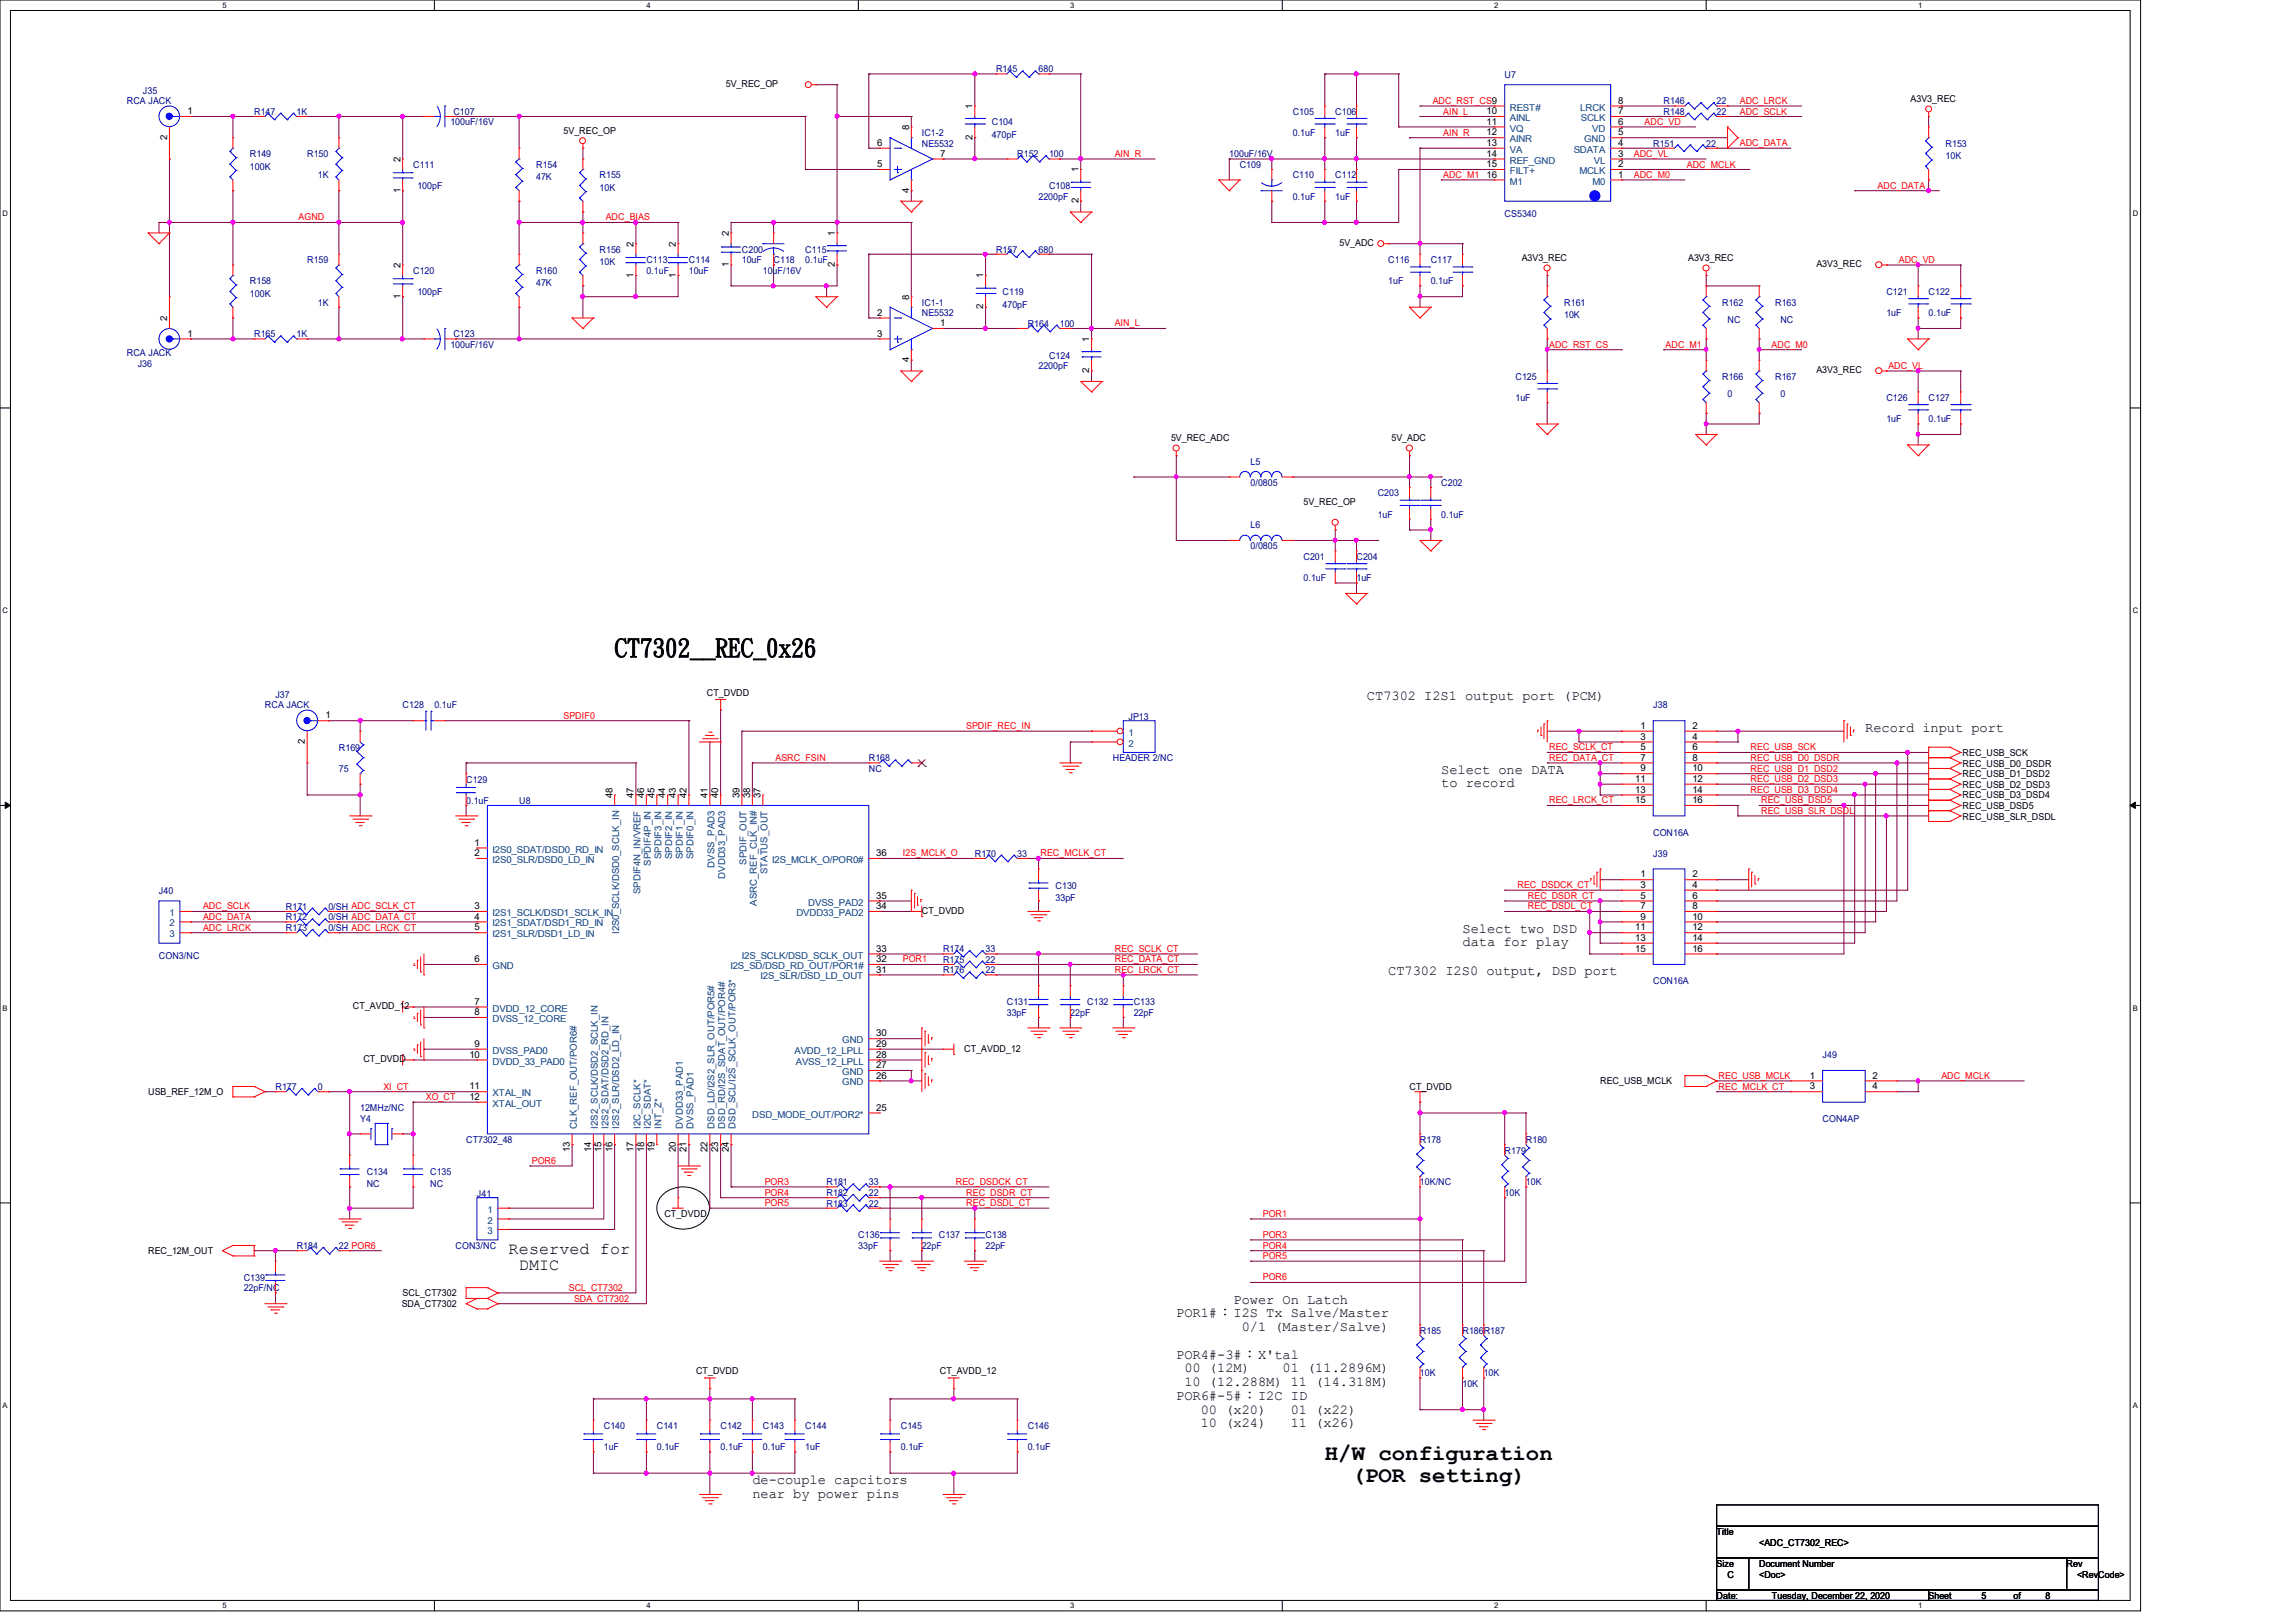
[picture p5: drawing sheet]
<svg xmlns="http://www.w3.org/2000/svg" width="297mm" height="210mm" viewBox="0 0 297 210" stroke-linecap="round" stroke-linejoin="round" font-family="sans-serif">
<defs><g id="words">
<text font-size="3.3" x="79.5" y="84.9">CT7302__REC_0x26</text>
<g font-size="2.9">
<text x="171.4" y="188.9">H/W configuration</text>
<text x="174.9" y="191.8">(POR setting)</text>
</g>
<g font-size="2.2">
<text x="65.8" y="162.2">Reserved for</text>
<text x="67.1" y="164.4">DMIC</text>
</g>
<g font-size="1.8">
<text x="176.9" y="90.6">CT7302 I2S1 output port (PCM)</text>
<text x="241.4" y="94.7">Record input port</text>
<text x="186.5" y="100.1">Select one DATA</text>
<text x="186.5" y="101.9">to record</text>
<text x="189.3" y="120.7">Select two DSD</text>
<text x="189.3" y="122.5">data for play</text>
<text x="179.7" y="126.2">CT7302 I2S0 output, DSD port</text>
<text x="152.2" y="170.5">POR1#：I2S Tx Salve/Master</text>
<text x="159.6" y="168.7">Power On Latch</text>
<text x="160.7" y="172.3">0/1 (Master/Salve)</text>
<text x="152.2" y="175.8">POR4#-3#：X'tal</text>
<text x="153.3" y="177.6">00 (12M)</text>
<text x="153.3" y="179.4">10 (12.288M) 11 (14.318M)</text>
<text x="166" y="177.6">01 (11.2896M)</text>
<text x="152.2" y="181.1">POR6#-5#：I2C ID</text>
<text x="155.4" y="182.9">00 (x20)</text>
<text x="155.4" y="184.7">10 (x24)</text>
<text x="167" y="182.9">01 (x22)</text>
<text x="167" y="184.7">11 (x26)</text>
<text x="97.4" y="192">de-couple capcitors</text>
<text x="97.4" y="193.8">near by power pins</text>
</g>
<g font-size="1.2">
<text x="93.9" y="11.3">5V_REC_OP</text>
<text x="24.3" y="14.8">1</text>
<text x="72.9" y="17.3">5V_REC_OP</text>
<text x="117.6" y="16.8" transform="rotate(-90 117.6 16.8)">8</text>
<text x="125.9" y="14.1" transform="rotate(-90 125.9 14.1)">1</text>
<text x="192.4" y="14.8">10</text>
<text x="192.4" y="16.1">11</text>
<text x="192.4" y="17.5">12</text>
<text x="209.4" y="17.5">5</text>
<text x="209.4" y="16.1">6</text>
<text x="209.4" y="14.8">7</text>
<text x="209.4" y="13.4">8</text>
<text x="247.3" y="13.2">A3V3_REC</text>
<text x="21.6" y="18.1" transform="rotate(-90 21.6 18.1)">2</text>
<text x="51.8" y="21" transform="rotate(-90 51.8 21)">2</text>
<text x="113.5" y="18.9">6</text>
<text x="113.5" y="21.6">5</text>
<text x="121.7" y="20.3">7</text>
<text x="125.9" y="18.1" transform="rotate(-90 125.9 18.1)">2</text>
<text x="139.6" y="22.3" transform="rotate(-90 139.6 22.3)">1</text>
<text x="192.4" y="18.9">13</text>
<text x="192.4" y="20.3">14</text>
<text x="192.4" y="21.6">15</text>
<text x="192.4" y="23">16</text>
<text x="209.4" y="23">1</text>
<text x="209.4" y="21.6">2</text>
<text x="209.4" y="20.3">3</text>
<text x="209.4" y="18.9">4</text>
<text x="51.8" y="24.9" transform="rotate(-90 51.8 24.9)">1</text>
<text x="117.6" y="24.9" transform="rotate(-90 117.6 24.9)">4</text>
<text x="139.6" y="26.3" transform="rotate(-90 139.6 26.3)">2</text>
<text x="51.8" y="34.7" transform="rotate(-90 51.8 34.7)">2</text>
<text x="82" y="35.9" transform="rotate(-90 82 35.9)">1</text>
<text x="82" y="31.9" transform="rotate(-90 82 31.9)">2</text>
<text x="87.5" y="35.9" transform="rotate(-90 87.5 35.9)">1</text>
<text x="87.5" y="31.9" transform="rotate(-90 87.5 31.9)">2</text>
<text x="94.3" y="34.5" transform="rotate(-90 94.3 34.5)">1</text>
<text x="94.3" y="30.6" transform="rotate(-90 94.3 30.6)">2</text>
<text x="108" y="34.5" transform="rotate(-90 108 34.5)">2</text>
<text x="108" y="30.6" transform="rotate(-90 108 30.6)">1</text>
<text x="173.4" y="31.8">5V_ADC</text>
<text x="196.9" y="33.8">A3V3_REC</text>
<text x="218.5" y="33.8">A3V3_REC</text>
<text x="235.1" y="34.6">A3V3_REC</text>
<text x="21.6" y="41.5" transform="rotate(-90 21.6 41.5)">2</text>
<text x="51.8" y="38.6" transform="rotate(-90 51.8 38.6)">1</text>
<text x="113.5" y="40.9">2</text>
<text x="117.6" y="38.8" transform="rotate(-90 117.6 38.8)">8</text>
<text x="127.3" y="40" transform="rotate(-90 127.3 40)">2</text>
<text x="127.3" y="36" transform="rotate(-90 127.3 36)">1</text>
<text x="24.3" y="43.6">1</text>
<text x="113.5" y="43.6">3</text>
<text x="117.6" y="46.9" transform="rotate(-90 117.6 46.9)">4</text>
<text x="121.7" y="42.2">1</text>
<text x="141" y="44.3" transform="rotate(-90 141 44.3)">1</text>
<text x="141" y="48.3" transform="rotate(-90 141 48.3)">2</text>
<text x="235.1" y="48.3">A3V3_REC</text>
<text x="151.5" y="57.1">5V_REC_ADC</text>
<text x="180.1" y="57.1">5V_ADC</text>
<text x="168.7" y="65.3">5V_REC_OP</text>
<text x="91.5" y="90">CT_DVDD</text>
<text x="42.1" y="93">1</text>
<text x="212.3" y="94.3">1</text>
<text x="212.3" y="95.7">3</text>
<text x="219" y="94.3">2</text>
<text x="219" y="95.7">4</text>
<text x="39.5" y="96.3" transform="rotate(-90 39.5 96.3)">2</text>
<text x="211.6" y="101.2">11</text>
<text x="212.3" y="97.1">5</text>
<text x="212.3" y="98.4">7</text>
<text x="212.3" y="99.8">9</text>
<text x="219" y="97.1">6</text>
<text x="219" y="98.4">8</text>
<text x="219" y="99.8">10</text>
<text x="219" y="101.2">12</text>
<text x="254" y="100.6">REC_USB_D1_DSD2</text>
<text x="254" y="99.2">REC_USB_D0_DSDR</text>
<text x="254" y="101.9">REC_USB_D2_DSD3</text>
<text x="254" y="97.8">REC_USB_SCK</text>
<text x="79.2" y="103.2" transform="rotate(-90 79.2 103.2)">48</text>
<text x="82" y="103.2" transform="rotate(-90 82 103.2)">47</text>
<text x="83.4" y="103.2" transform="rotate(-90 83.4 103.2)">46</text>
<text x="84.7" y="103.2" transform="rotate(-90 84.7 103.2)">45</text>
<text x="86.1" y="103.2" transform="rotate(-90 86.1 103.2)">44</text>
<text x="87.5" y="103.2" transform="rotate(-90 87.5 103.2)">43</text>
<text x="88.9" y="103.2" transform="rotate(-90 88.9 103.2)">42</text>
<text x="91.6" y="103.2" transform="rotate(-90 91.6 103.2)">41</text>
<text x="93" y="103.2" transform="rotate(-90 93 103.2)">40</text>
<text x="95.7" y="103.2" transform="rotate(-90 95.7 103.2)">39</text>
<text x="97.1" y="103.2" transform="rotate(-90 97.1 103.2)">38</text>
<text x="98.4" y="103.2" transform="rotate(-90 98.4 103.2)">37</text>
<text x="211.6" y="102.6">13</text>
<text x="211.6" y="103.9">15</text>
<text x="219" y="102.6">14</text>
<text x="219" y="103.9">16</text>
<text x="254" y="104.7">REC_USB_DSD5</text>
<text x="254" y="103.3">REC_USB_D3_DSD4</text>
<text x="254" y="106">REC_USB_SLR_DSDL</text>
<text x="61.4" y="109.4">1</text>
<text x="61.4" y="110.8">2</text>
<text x="113.4" y="110.8">36</text>
<text x="212.3" y="113.5">1</text>
<text x="219" y="113.5">2</text>
<text x="61.4" y="117.6">3</text>
<text x="61.4" y="119">4</text>
<text x="113.4" y="117.6">34</text>
<text x="113.4" y="116.3">35</text>
<text x="119.3" y="118.3">CT_DVDD</text>
<text x="212.3" y="114.9">3</text>
<text x="212.3" y="116.3">5</text>
<text x="212.3" y="117.6">7</text>
<text x="212.3" y="119">9</text>
<text x="219" y="114.9">4</text>
<text x="219" y="116.3">6</text>
<text x="219" y="117.6">8</text>
<text x="219" y="119">10</text>
<text x="61.4" y="120.4">5</text>
<text x="61.4" y="124.5">6</text>
<text x="113.4" y="125.9">31</text>
<text x="113.4" y="124.5">32</text>
<text x="113.4" y="123.1">33</text>
<text x="211.6" y="120.4">11</text>
<text x="211.6" y="121.7">13</text>
<text x="211.6" y="123.1">15</text>
<text x="219" y="120.4">12</text>
<text x="219" y="121.7">14</text>
<text x="219" y="123.1">16</text>
<text x="45.7" y="130.6">CT_AVDD_12</text>
<text x="61.4" y="130">7</text>
<text x="61.4" y="131.4">8</text>
<text x="47" y="137.5">CT_DVDD</text>
<text x="60.7" y="136.9">10</text>
<text x="61.4" y="135.5">9</text>
<text x="113.4" y="136.9">28</text>
<text x="113.4" y="135.5">29</text>
<text x="113.4" y="134.1">30</text>
<text x="124.8" y="136.1">CT_AVDD_12</text>
<text x="19.2" y="141.7">USB_REF_12M_O</text>
<text x="60.7" y="141">11</text>
<text x="60.7" y="142.3">12</text>
<text x="113.4" y="143.7">25</text>
<text x="113.4" y="139.6">26</text>
<text x="113.4" y="138.2">27</text>
<text x="182.4" y="141">CT_DVDD</text>
<text x="207.1" y="140.3">REC_USB_MCLK</text>
<text x="234.2" y="139.6">1</text>
<text x="234.2" y="141">3</text>
<text x="242.3" y="139.6">2</text>
<text x="242.3" y="141">4</text>
<text x="73.7" y="149.1" transform="rotate(-90 73.7 149.1)">13</text>
<text x="76.5" y="149.1" transform="rotate(-90 76.5 149.1)">14</text>
<text x="77.9" y="149.1" transform="rotate(-90 77.9 149.1)">15</text>
<text x="79.2" y="149.1" transform="rotate(-90 79.2 149.1)">16</text>
<text x="82" y="149.1" transform="rotate(-90 82 149.1)">17</text>
<text x="83.4" y="149.1" transform="rotate(-90 83.4 149.1)">18</text>
<text x="84.7" y="149.1" transform="rotate(-90 84.7 149.1)">19</text>
<text x="87.5" y="149.1" transform="rotate(-90 87.5 149.1)">20</text>
<text x="88.9" y="149.1" transform="rotate(-90 88.9 149.1)">21</text>
<text x="91.6" y="149.1" transform="rotate(-90 91.6 149.1)">22</text>
<text x="93" y="149.1" transform="rotate(-90 93 149.1)">23</text>
<text x="94.3" y="149.1" transform="rotate(-90 94.3 149.1)">24</text>
<text x="86" y="157.5">CT_DVDD</text>
<text x="19.2" y="162.3">REC_12M_OUT</text>
<text x="52.1" y="167.8">SCL_CT7302</text>
<text x="52" y="169.2">SDA_CT7302</text>
<text x="90.1" y="177.8">CT_DVDD</text>
<text x="121.6" y="177.8">CT_AVDD_12</text>
<text x="222.2" y="198.6">Title</text>
<text x="222.2" y="202.7">Size</text>
<text x="227.7" y="202.7">Document Number</text>
<text x="227.7" y="200">&lt;ADC_CT7302_REC&gt;</text>
<text x="267.5" y="202.7">Rev</text>
<text x="222.2" y="206.9">Date:</text>
<text x="223.6" y="204.1">C</text>
<text x="227.7" y="204.1">&lt;Doc&gt;</text>
<text x="229.3" y="206.9">Tuesday, December 22, 2020</text>
<text x="249.6" y="206.9">Sheet</text>
<text x="256.4" y="206.9">5</text>
<text x="260.6" y="206.9">of</text>
<text x="264.7" y="206.9">8</text>
<text x="268.8" y="204.1">&lt;RevCode&gt;</text>
</g>
<g font-size="1.2" fill="#000080">
<text x="128.9" y="9.4">R145</text>
<text x="134.4" y="9.4">680</text>
<text x="194.7" y="10">U7</text>
<text x="16.4" y="13.5">RCA JACK</text>
<text x="18.5" y="12.1">J35</text>
<text x="32.9" y="14.9">R147</text>
<text x="38.4" y="14.9">1K</text>
<text x="58.3" y="16.2">100uF/16V</text>
<text x="58.7" y="14.9">C107</text>
<text x="119.3" y="17.6">IC1-2</text>
<text x="128.4" y="16.2">C104</text>
<text x="128.4" y="17.9">470pF</text>
<text x="167.3" y="14.9">C105</text>
<text x="167.3" y="17.6">0.1uF</text>
<text x="172.8" y="14.9">C106</text>
<text x="172.8" y="17.6">1uF</text>
<text x="215.3" y="14.9">R148</text>
<text x="215.3" y="13.5">R146</text>
<text x="222.2" y="14.9">22</text>
<text x="222.2" y="13.5">22</text>
<text x="32.3" y="20.3">R149</text>
<text x="32.3" y="22">100K</text>
<text x="39.8" y="20.3">R150</text>
<text x="41.1" y="23.1">1K</text>
<text x="53.5" y="21.7">C111</text>
<text x="69.4" y="21.7">R154</text>
<text x="69.4" y="23.3">47K</text>
<text x="77.6" y="23.1">R155</text>
<text x="119.3" y="19">NE5532</text>
<text x="131.7" y="20.3">R152</text>
<text x="135.8" y="20.3">100</text>
<text x="159.1" y="20.3">100uF/16V</text>
<text x="160.4" y="21.7">C109</text>
<text x="167.3" y="23.1">C110</text>
<text x="172.8" y="23.1">C112</text>
<text x="213.9" y="19">R151</text>
<text x="220.8" y="19">22</text>
<text x="251.8" y="19">R153</text>
<text x="251.8" y="20.6">10K</text>
<text x="54" y="24.4">100pF</text>
<text x="77.6" y="24.7">10K</text>
<text x="134.4" y="25.8">2200pF</text>
<text x="135.8" y="24.4">C108</text>
<text x="167.3" y="25.8">0.1uF</text>
<text x="172.8" y="25.8">1uF</text>
<text x="194.7" y="28">CS5340</text>
<text x="39.8" y="34">R159</text>
<text x="53.5" y="35.4">C120</text>
<text x="69.4" y="35.4">R160</text>
<text x="77.6" y="32.7">R156</text>
<text x="77.6" y="34.3">10K</text>
<text x="83.6" y="34">C113</text>
<text x="83.6" y="35.4">0.1uF</text>
<text x="89.2" y="34">C114</text>
<text x="89.2" y="35.4">10uF</text>
<text x="96" y="32.7">C200</text>
<text x="96" y="34">10uF</text>
<text x="98.7" y="35.4">10uF/16V</text>
<text x="100.1" y="34">C118</text>
<text x="104.2" y="32.7">C115</text>
<text x="104.2" y="34">0.1uF</text>
<text x="128.9" y="32.7">R157</text>
<text x="134.4" y="32.7">680</text>
<text x="179.7" y="34">C116</text>
<text x="185.2" y="34">C117</text>
<text x="32.3" y="36.8">R158</text>
<text x="32.3" y="38.4">100K</text>
<text x="41.1" y="39.5">1K</text>
<text x="54" y="38.1">100pF</text>
<text x="69.4" y="37">47K</text>
<text x="119.3" y="39.5">IC1-1</text>
<text x="119.3" y="40.9">NE5532</text>
<text x="129.7" y="38.1">C119</text>
<text x="129.7" y="39.8">470pF</text>
<text x="179.7" y="36.8">1uF</text>
<text x="185.2" y="36.8">0.1uF</text>
<text x="202.4" y="39.5">R161</text>
<text x="202.4" y="41.2">10K</text>
<text x="222.9" y="39.5">R162</text>
<text x="223.6" y="41.7">NC</text>
<text x="229.7" y="39.5">R163</text>
<text x="230.4" y="41.7">NC</text>
<text x="244.1" y="38.1">C121</text>
<text x="244.1" y="40.9">1uF</text>
<text x="249.6" y="38.1">C122</text>
<text x="249.6" y="40.9">0.1uF</text>
<text x="16.4" y="46.1">RCA JACK</text>
<text x="17.8" y="47.5">J36</text>
<text x="32.9" y="43.6">R165</text>
<text x="38.4" y="43.6">1K</text>
<text x="58.3" y="45">100uF/16V</text>
<text x="58.7" y="43.6">C123</text>
<text x="133" y="42.3">R164</text>
<text x="134.4" y="47.8">2200pF</text>
<text x="135.8" y="46.4">C124</text>
<text x="137.2" y="42.3">100</text>
<text x="196.1" y="49.1">C125</text>
<text x="196.1" y="51.9">1uF</text>
<text x="222.9" y="49.1">R166</text>
<text x="223.6" y="51.3">0</text>
<text x="229.7" y="49.1">R167</text>
<text x="230.4" y="51.3">0</text>
<text x="244.1" y="51.9">C126</text>
<text x="249.6" y="51.9">C127</text>
<text x="244.1" y="54.6">1uF</text>
<text x="249.6" y="54.6">0.1uF</text>
<text x="161.8" y="60.1">L5</text>
<text x="161.8" y="62.9">0/0805</text>
<text x="178.3" y="64.2">C203</text>
<text x="186.5" y="62.9">C202</text>
<text x="161.8" y="68.3">L6</text>
<text x="161.8" y="71.1">0/0805</text>
<text x="178.3" y="67">1uF</text>
<text x="186.5" y="67">0.1uF</text>
<text x="168.7" y="72.4">C201</text>
<text x="168.7" y="75.2">0.1uF</text>
<text x="175.6" y="72.4">C204</text>
<text x="175.6" y="75.2">1uF</text>
<text x="34.3" y="91.7">RCA JACK</text>
<text x="35.6" y="90.3">J37</text>
<text x="52.1" y="91.7">C128</text>
<text x="56.2" y="91.7">0.1uF</text>
<text x="146" y="93.2">JP13</text>
<text x="213.9" y="91.7">J38</text>
<text x="43.9" y="97.2">R169</text>
<text x="43.9" y="99.9">75</text>
<text x="60.3" y="101.3">C129</text>
<text x="112.4" y="98.5">R168</text>
<text x="112.4" y="99.9">NC</text>
<text x="144" y="98.5">HEADER 2/NC</text>
<text x="60.3" y="104">0.1uF</text>
<text x="67.2" y="104">U8</text>
<text x="126.2" y="110.9">R170</text>
<text x="131.7" y="110.9">33</text>
<text x="213.9" y="108.1">CON16A</text>
<text x="213.9" y="110.9">J39</text>
<text x="20.6" y="115.7">J40</text>
<text x="37" y="119.1">R172</text>
<text x="37" y="117.7">R171</text>
<text x="42.5" y="119.1">0/SH ADC_DATA_CT</text>
<text x="42.5" y="117.7">0/SH ADC_SCLK_CT</text>
<text x="136.6" y="115">C130</text>
<text x="136.6" y="116.6">33pF</text>
<text x="20.6" y="124">CON3/NC</text>
<text x="37" y="120.4">R173</text>
<text x="42.5" y="120.4">0/SH ADC_LRCK_CT</text>
<text x="122" y="124.6">R175</text>
<text x="122" y="123.2">R174</text>
<text x="122" y="125.9">R176</text>
<text x="127.5" y="124.6">22</text>
<text x="127.5" y="123.2">33</text>
<text x="127.5" y="125.9">22</text>
<text x="130.3" y="130">C131</text>
<text x="130.3" y="131.4">33pF</text>
<text x="138.5" y="131.4">22pF</text>
<text x="140.7" y="130">C132</text>
<text x="146.7" y="130">C133</text>
<text x="146.7" y="131.4">22pF</text>
<text x="213.9" y="127.3">CON16A</text>
<text x="235.9" y="136.9">J49</text>
<text x="35.6" y="141">R177</text>
<text x="41.1" y="141">0</text>
<text x="46.6" y="143.8">12MHz/NC</text>
<text x="46.6" y="145.2">Y4</text>
<text x="60.3" y="147.9">CT7302_48</text>
<text x="183.8" y="147.9">R178</text>
<text x="194.7" y="149.3">R179</text>
<text x="197.5" y="147.9">R180</text>
<text x="235.9" y="145.2">CON4AP</text>
<text x="47.5" y="152">C134</text>
<text x="47.5" y="153.6">NC</text>
<text x="55.7" y="152">C135</text>
<text x="55.7" y="153.6">NC</text>
<text x="61.7" y="154.9">J41</text>
<text x="107" y="154.7">R182</text>
<text x="107" y="153.4">R181</text>
<text x="112.4" y="154.7">22</text>
<text x="112.4" y="153.4">33</text>
<text x="183.8" y="153.4">10K/NC</text>
<text x="194.7" y="154.7">10K</text>
<text x="197.5" y="153.4">10K</text>
<text x="38.4" y="161.6">R184</text>
<text x="43.9" y="161.6">22 POR6</text>
<text x="59" y="161.6">CON3/NC</text>
<text x="107" y="156.1">R183</text>
<text x="111.1" y="160.2">C136</text>
<text x="111.1" y="161.6">33pF</text>
<text x="112.4" y="156.1">22</text>
<text x="119.3" y="161.6">22pF</text>
<text x="121.5" y="160.2">C137</text>
<text x="127.5" y="160.2">C138</text>
<text x="127.5" y="161.6">22pF</text>
<text x="31.5" y="165.7">C139</text>
<text x="31.5" y="167.1">22pF/NC</text>
<text x="183.8" y="172.6">R185</text>
<text x="189.3" y="172.6">R186R187</text>
<text x="183.8" y="178.1">10K</text>
<text x="189.3" y="179.4">10K</text>
<text x="192" y="178.1">10K</text>
<text x="78.1" y="184.9">C140</text>
<text x="85" y="184.9">C141</text>
<text x="93.3" y="184.9">C142</text>
<text x="98.7" y="184.9">C143</text>
<text x="104.2" y="184.9">C144</text>
<text x="116.6" y="184.9">C145</text>
<text x="133" y="184.9">C146</text>
<text x="78.1" y="187.7">1uF</text>
<text x="85" y="187.7">0.1uF</text>
<text x="93.3" y="187.7">0.1uF</text>
<text x="98.7" y="187.7">0.1uF</text>
<text x="104.2" y="187.7">1uF</text>
<text x="116.6" y="187.7">0.1uF</text>
<text x="133" y="187.7">0.1uF</text>
</g>
<g font-size="1.2" fill="#f00">
<text x="185.4" y="13.5">ADC_RST_CS9</text>
<text x="186.8" y="14.8">AIN_L</text>
<text x="186.8" y="17.6">AIN_R</text>
<text x="212.8" y="16.2">ADC_VD</text>
<text x="225.2" y="14.8">ADC_SCLK</text>
<text x="225.2" y="13.5">ADC_LRCK</text>
<text x="144.3" y="20.3">AIN_R</text>
<text x="186.8" y="23">ADC_M1</text>
<text x="211.4" y="20.3">ADC_VL</text>
<text x="211.4" y="23">ADC_M0</text>
<text x="218.3" y="21.7">ADC_MCLK</text>
<text x="225.2" y="18.9">ADC_DATA</text>
<text x="38.6" y="28.5">AGND</text>
<text x="78.4" y="28.5">ADC_BIAS</text>
<text x="243" y="24.4">ADC_DATA</text>
<text x="245.7" y="34">ADC_VD</text>
<text x="144.3" y="42.2">AIN_L</text>
<text x="200.5" y="45">ADC_RST_CS</text>
<text x="215.6" y="45">ADC_M1</text>
<text x="229.3" y="45">ADC_M0</text>
<text x="244.4" y="47.8">ADC_VL</text>
<text x="72.9" y="93">SPDIF0</text>
<text x="125" y="94.4">SPDIF_REC_IN</text>
<text x="100.4" y="98.5">ASRC_FSIN</text>
<text x="200.5" y="98.5">REC_DATA_CT</text>
<text x="200.5" y="97.1">REC_SCLK_CT</text>
<text x="226.6" y="101.2">REC_USB_D2_DSD3</text>
<text x="226.6" y="98.5">REC_USB_D0_DSDR</text>
<text x="226.6" y="99.9">REC_USB_D1_DSD2</text>
<text x="226.6" y="97.1">REC_USB_SCK</text>
<text x="200.5" y="104">REC_LRCK_CT</text>
<text x="226.6" y="102.6">REC_USB_D3_DSD4</text>
<text x="227.9" y="104">REC_USB_DSD5</text>
<text x="227.9" y="105.3">REC_USB_SLR_DSDL</text>
<text x="116.8" y="110.8">I2S_MCLK_O</text>
<text x="134.7" y="110.8">REC_MCLK_CT</text>
<text x="26.3" y="119">ADC_DATA</text>
<text x="26.3" y="117.7">ADC_SCLK</text>
<text x="196.4" y="114.9">REC_DSDCK_CT</text>
<text x="197.7" y="117.7">REC_DSDL_CT</text>
<text x="197.7" y="116.3">REC_DSDR_CT</text>
<text x="26.3" y="120.4">ADC_LRCK</text>
<text x="116.8" y="124.5">POR1</text>
<text x="144.3" y="124.5">REC_DATA_CT</text>
<text x="144.3" y="123.2">REC_SCLK_CT</text>
<text x="144.3" y="125.9">REC_LRCK_CT</text>
<text x="49.6" y="141">XI_CT</text>
<text x="55.1" y="142.4">XO_CT</text>
<text x="222.4" y="139.6">REC_USB_MCLK</text>
<text x="222.4" y="141">REC_MCLK_CT</text>
<text x="251.2" y="139.6">ADC_MCLK</text>
<text x="68.8" y="150.6">POR6</text>
<text x="99" y="153.3">POR3</text>
<text x="99" y="154.7">POR4</text>
<text x="123.7" y="153.3">REC_DSDCK_CT</text>
<text x="125" y="154.7">REC_DSDR_CT</text>
<text x="99" y="156.1">POR5</text>
<text x="125" y="156.1">REC_DSDL_CT</text>
<text x="163.4" y="157.5">POR1</text>
<text x="163.4" y="160.2">POR3</text>
<text x="163.4" y="161.6">POR4</text>
<text x="73.6" y="167">SCL_CT7302</text>
<text x="163.4" y="162.9">POR5</text>
<text x="163.4" y="165.7">POR6</text>
<text x="74.3" y="168.4">SDA_CT7302</text>
</g>
<g font-size="1.2" fill="#004080">
<text x="195.4" y="15.7">AINL</text>
<text x="195.4" y="17">VQ</text>
<text x="195.4" y="14.3">REST#</text>
<text x="204.5" y="14.3">LRCK</text>
<text x="204.6" y="15.7">SCLK</text>
<text x="206.1" y="17">VD</text>
<text x="195.4" y="18.4">AINR</text>
<text x="195.4" y="19.8">VA</text>
<text x="195.4" y="21.2">REF_GND</text>
<text x="195.4" y="22.5">FILT+</text>
<text x="195.4" y="23.9">M1</text>
<text x="203.7" y="19.8">SDATA</text>
<text x="204.4" y="22.5">MCLK</text>
<text x="205" y="18.4">GND</text>
<text x="206.1" y="23.9">M0</text>
<text x="206.3" y="21.2">VL</text>
<text x="146" y="95.2">1</text>
<text x="146" y="96.6">2</text>
<text x="63.8" y="110.3">I2S0_SDAT/DSD0_RD_IN</text>
<text x="63.8" y="111.7">I2S0_SLR/DSD0_LD_IN</text>
<text x="84.2" y="112" transform="rotate(-90 84.2 112)">SPDIF4P_IN</text>
<text x="85.6" y="111.2" transform="rotate(-90 85.6 111.2)">SPDIF3_IN</text>
<text x="87" y="111.2" transform="rotate(-90 87 111.2)">SPDIF2_IN</text>
<text x="88.3" y="111.2" transform="rotate(-90 88.3 111.2)">SPDIF1_IN</text>
<text x="89.7" y="111.2" transform="rotate(-90 89.7 111.2)">SPDIF0_IN</text>
<text x="92.5" y="112.3" transform="rotate(-90 92.5 112.3)">DVSS_PAD3</text>
<text x="93.9" y="113.7" transform="rotate(-90 93.9 113.7)">DVDD33_PAD3</text>
<text x="96.6" y="111.9" transform="rotate(-90 96.6 111.9)">SPDIF_OUT</text>
<text x="99.3" y="113.2" transform="rotate(-90 99.3 113.2)">STATUS_OUT</text>
<text x="99.9" y="111.7">I2S_MCLK_O/POR0#</text>
<text x="21.9" y="118.5">1</text>
<text x="21.9" y="119.9">2</text>
<text x="63.8" y="118.5">I2S1_SCLK/DSD1_SCLK_IN</text>
<text x="63.8" y="119.9">I2S1_SDAT/DSD1_RD_IN</text>
<text x="82.9" y="115.7" transform="rotate(-90 82.9 115.7)">SPDIF4N_IN/VREF</text>
<text x="98" y="117.2" transform="rotate(-90 98 117.2)">ASRC_REF_CLK_IN#</text>
<text x="103.1" y="118.5">DVDD33_PAD2</text>
<text x="104.6" y="117.2">DVSS_PAD2</text>
<text x="21.9" y="121.3">3</text>
<text x="63.8" y="121.3">I2S1_SLR/DSD1_LD_IN</text>
<text x="63.8" y="125.4">GND</text>
<text x="80.1" y="120.9" transform="rotate(-90 80.1 120.9)">I2S0_SCLK/DSD0_SCLK_IN</text>
<text x="94.5" y="125.4">I2S_SD/DSD_RD_OUT/POR1#</text>
<text x="96" y="124">I2S_SCLK/DSD_SCLK_OUT</text>
<text x="63.8" y="130.9">DVDD_12_CORE</text>
<text x="98.4" y="126.7">I2S_SLR/DSD_LD_OUT</text>
<text x="63.8" y="132.2">DVSS_12_CORE</text>
<text x="63.8" y="136.4">DVSS_PAD0</text>
<text x="63.8" y="137.8">DVDD_33_PAD0</text>
<text x="102.8" y="136.4">AVDD_12_LPLL</text>
<text x="103" y="137.8">AVSS_12_LPLL</text>
<text x="109" y="135">GND</text>
<text x="63.8" y="141.9">XTAL_IN</text>
<text x="63.8" y="143.2">XTAL_OUT</text>
<text x="109" y="140.5">GND</text>
<text x="109" y="139.1">GND</text>
<text x="74.6" y="146" transform="rotate(-90 74.6 146)">CLK_REF_OUT/POR6#</text>
<text x="77.4" y="146" transform="rotate(-90 77.4 146)">I2S2_SCLK/DSD2_SCLK_IN</text>
<text x="78.7" y="146" transform="rotate(-90 78.7 146)">I2S2_SDAT/DSD2_RD_IN</text>
<text x="80.1" y="146" transform="rotate(-90 80.1 146)">I2S2_SLR/DSD2_LD_IN</text>
<text x="82.9" y="146" transform="rotate(-90 82.9 146)">I2C_SCLK*</text>
<text x="84.2" y="146" transform="rotate(-90 84.2 146)">I2C_SDAT*</text>
<text x="85.6" y="146" transform="rotate(-90 85.6 146)">INT_Z*</text>
<text x="88.3" y="146" transform="rotate(-90 88.3 146)">DVDD33_PAD1</text>
<text x="89.7" y="146" transform="rotate(-90 89.7 146)">DVSS_PAD1</text>
<text x="92.5" y="146" transform="rotate(-90 92.5 146)">DSD_LD/I2S2_SLR_OUT/POR5#</text>
<text x="93.9" y="146" transform="rotate(-90 93.9 146)">DSD_RD/I2S_SDAT_OUT/POR4#</text>
<text x="95.2" y="146" transform="rotate(-90 95.2 146)">DSD_SCL/I2S_SCLK_OUT/POR3*</text>
<text x="97.4" y="144.6">DSD_MODE_OUT/POR2*</text>
<text x="63.1" y="156.9">1</text>
<text x="63.1" y="158.3">2</text>
<text x="63.1" y="159.7">3</text>
</g>
<g font-size="1">
<text x="28.8" y="1">5</text>
<text x="83.7" y="1">4</text>
<text x="138.5" y="1">3</text>
<text x="193.4" y="1">2</text>
<text x="248.2" y="1">1</text>
<text x=".3" y="27.9">D</text>
<text x="276" y="27.9">D</text>
<text x=".3" y="79.4">C</text>
<text x="276" y="79.4">C</text>
<text x=".3" y="130.8">B</text>
<text x="276" y="130.8">B</text>
<text x=".3" y="182.2">A</text>
<text x="276" y="182.2">A</text>
<text x="28.8" y="208.1">5</text>
<text x="83.7" y="208.1">4</text>
<text x="138.5" y="208.1">3</text>
<text x="193.4" y="208.1">2</text>
<text x="248.2" y="208.1">1</text>
</g>
</g></defs>
<path d="M0 0h277v208.4h-277zM1.4 1.4h274.3v205.7h-274.3z" fill="none" stroke="#000" stroke-width=".13"/>
<g fill="#fff">
<path d="M28.8 .1h.5v1.1h-.5z"/>
<path d="M28.8 207.2h.5v1.1h-.5z"/>
</g>
<path d="M56.2 0v1.4M56.2 207.1v1.3" fill="none" stroke="#000" stroke-width=".13"/>
<g fill="#fff">
<path d="M83.7 .1h.5v1.1h-.5z"/>
<path d="M83.7 207.2h.5v1.1h-.5z"/>
</g>
<path d="M111.1 0v1.4M111.1 207.1v1.3" fill="none" stroke="#000" stroke-width=".13"/>
<g fill="#fff">
<path d="M138.5 .1h.6v1.1h-.6z"/>
<path d="M138.5 207.2h.6v1.1h-.6z"/>
</g>
<path d="M165.9 0v1.4M165.9 207.1v1.3" fill="none" stroke="#000" stroke-width=".13"/>
<g fill="#fff">
<path d="M193.4 .1h.5v1.1h-.5z"/>
<path d="M193.4 207.2h.5v1.1h-.5z"/>
</g>
<path d="M220.8 0v1.4M220.8 207.1v1.3" fill="none" stroke="#000" stroke-width=".13"/>
<g fill="#fff">
<path d="M248.2 .1h.6v1.1h-.6z"/>
<path d="M248.2 207.2h.6v1.1h-.6z"/>
<path d="M.3 27.1h.8v1.1h-.8z"/>
<path d="M276 27.1h.7v1.1h-.7z"/>
<path d="M.3 78.5h.8v1.1h-.8z"/>
<path d="M276 78.5h.7v1.1h-.7z"/>
</g>
<path d="M0 52.8h1.4M275.7 52.8h1.3" fill="none" stroke="#000" stroke-width=".13"/>
<g fill="#fff">
<path d="M.3 129.9h.7v1.1h-.7z"/>
<path d="M276 129.9h.6v1.1h-.6z"/>
</g>
<path d="M0 104.2h1.4M275.7 104.2h1.3" fill="none" stroke="#000" stroke-width=".13"/>
<path d="M.7 103.8l.7 .4-.7 .4zM275.7 104.2l.7-.4v.8z" fill="#000" stroke="#000" stroke-width=".13"/>
<g fill="#fff">
<path d="M.3 181.4h.7v1.1h-.7z"/>
<path d="M276 181.4h.6v1.1h-.6z"/>
</g>
<path d="M0 155.7h1.4M85.8 154.6a3.9 3.9 0 0 1 5.7 .5 2.49 2.49 0 0 1-1.6 3.7 3.6 3.6 0 0 1-4.8-1.9 2.33 2.33 0 0 1 .7-2.3zM275.7 155.7h1.3M222.2 194.7h49.4v2.8h-49.4zM222.2 197.5h49.4v4.1h-49.4zM222.2 201.6h4.1v4.1h-4.1zM222.2 205.7h27.4v1.4h-27.4zM226.3 201.6h41.2v4.1h-41.2zM249.6 205.7h22v1.4h-22zM267.5 201.6h4.1v4.1h-4.1z" fill="none" stroke="#000" stroke-width=".13"/>
<g fill="none" stroke="#800040" stroke-width=".13">
<path d="M24.7 15.1h.1M24.7 15.1h8.2M30.1 15.1h.1M30.1 15.1v2.7M39.8 15.1h.1M39.8 15.1h15.1M43.9 15.1h.1M43.9 15.1v2.7M52.1 15.1h.1M52.1 15.1v5.5M59 15.1h.1M59 15.1h45.2"/>
<path d="M67.2 15.1h.1M67.2 15.1v4.1M75.4 19.2h.1M75.4 19.2v1.4M104.2 15.1h.1M104.2 15.1v6.8M105.6 11h.1M105.6 11h2.7M108.3 15.1h.1M108.3 11h.1M108.3 11v19.1M108.3 15.1h9.6"/>
<path d="M112.4 19.2h.1M112.4 9.6h.1M112.4 19.2h1.4M112.4 9.6v9.6M112.4 9.6h16.5M117.9 15.1h.1M117.9 15.1v1.3M126.2 17.8h.1M126.2 9.6h.1M126.2 9.6v4.1M126.2 17.8v2.8M135.8 9.6h.1"/>
<path d="M135.8 9.6h4.1M139.9 9.6h.1M139.9 9.6v12.3M171.4 17.8h.1M171.4 9.6h.1M171.4 9.6h9.6M171.4 9.6v4.1M171.4 17.8v4.1M175.6 17.8h.1M175.6 9.6h.1M175.6 9.6v4.1M175.6 17.8v4.1"/>
<path d="M181 16.4h.1M181 9.6h.1M181 16.4h12.4M181 9.6v6.8M182.4 17.8h.1M182.4 17.8h11M183.8 19.2h.1M183.8 15.1h.1M183.8 13.7h.1M183.8 19.2v13.7M183.8 19.2h9.6M183.8 15.1h9.6"/>
<path d="M183.8 13.7h9.6M209.8 19.2h.1M209.8 15.1h.1M209.8 13.7h.1M209.8 16.4h.1M209.8 17.8h.1M209.8 19.2h5.5M209.8 15.1h6.9M209.8 13.7h6.9M209.8 16.4h9.7M209.8 17.8h13.8M222.2 19.2h.1"/>
<path d="M222.2 19.2h9.6M223.6 15.1h.1M223.6 13.7h.1M223.6 15.1h9.6M223.6 13.7h9.6M249.6 15.1h.1M249.6 15.1v1.3M20.6 28.8h.1M20.6 28.8h31.5M20.6 28.8v1.3M21.9 20.6h.1M21.9 28.8h.1"/>
<path d="M21.9 20.6v17.8M30.1 28.8h.1M30.1 24.7h.1M30.1 24.7v9.6M43.9 24.7h.1M43.9 28.8h.1M43.9 39.8h.1M43.9 24.7v8.2M43.9 39.8v4.1M52.1 24.7h.1M52.1 38.4h.1M52.1 28.8h.1"/>
<path d="M52.1 24.7v9.6M52.1 38.4v5.5M67.2 39.8h.1M67.2 26h.1M67.2 28.8h.1M67.2 28.8h20.6M67.2 26v6.9M67.2 39.8v4.1M75.4 27.4h.1M75.4 37h.1M75.4 38.4h.1M75.4 28.8h.1"/>
<path d="M75.4 27.4v2.7M75.4 37v4.1M82.3 35.6h.1M82.3 38.4h.1M82.3 28.8h.1M82.3 28.8v2.7M82.3 35.6v2.8M87.8 35.6h.1M87.8 28.8h.1M87.8 28.8v2.7M87.8 35.6v2.8h-12.4M94.6 37h.1"/>
<path d="M94.6 28.8h.1M94.6 28.8v1.3M94.6 34.3v2.7M94.6 28.8h23.3M100.1 28.8h.1M100.1 34.3h.1M100.1 37h.1M100.1 28.8v1.3M100.1 34.3v2.7M104.2 21.9h.1M104.2 21.9h9.6M107 37h.1"/>
<path d="M107 37v1.4M108.3 28.8h.1M108.3 34.3h.1M108.3 34.3v2.7h-13.7M112.4 32.9h.1M112.4 32.9v8.2M112.4 32.9h16.5M117.9 28.8h.1M117.9 24.7h.1M117.9 24.7v1.3M117.9 28.8v9.6M122 20.6h.1"/>
<path d="M122 20.6h8.3M126.2 20.6h.1M127.6 39.8h.1M127.6 32.9h.1M127.6 32.9v2.7M127.6 39.8v2.7M135.8 32.9h.1M135.8 32.9h5.5M137.2 20.6h.1M137.2 20.6h12.3M139.9 20.6h.1M139.9 26h.1"/>
<path d="M139.9 26v1.4M141.3 32.9h.1M141.3 32.9v11M159.1 20.6h.1M159.1 20.6h34.3M159.1 20.6v2.7M164.6 20.6h.1M164.6 26h.1M164.6 28.8h.1M164.6 20.6v1.3M164.6 26v2.8M171.4 20.6h.1"/>
<path d="M171.4 26h.1M171.4 28.8h.1M171.4 26v2.8M175.6 20.6h.1M175.6 26h.1M175.6 28.8h.1M175.6 26v2.8M179.7 31.5h.1M179.7 31.5h9.6M181 21.9h.1M181 21.9v6.9h-16.4M181 21.9h12.4"/>
<path d="M183.8 31.5h.1M183.8 37h.1M183.8 38.4h.1M183.8 37v2.8M186.5 23.3h.1M186.5 23.3h6.9M189.3 31.5h.1M189.3 37h.1M189.3 31.5v1.4M189.3 37v1.4h-5.5M200.2 35.6h.1M200.2 35.6v1.4"/>
<path d="M209.8 20.6h.1M209.8 23.3h.1M209.8 20.6h11M209.8 21.9h16.5M209.8 23.3h8.3M220.8 35.6h.1M220.8 37h.1M220.8 37h6.9M220.8 35.6v1.4M226.3 21.9h.1M240 24.7h.1M240 24.7h11"/>
<path d="M244.1 34.3h.1M244.1 34.3h9.6M248.2 34.3h.1M248.2 34.3v2.7M249.6 24.7h.1M249.6 23.3h.1M249.6 23.3v1.4M253.7 34.3h.1M253.7 34.3v2.7M24.7 43.9h.1M24.7 43.9h8.2M30.1 41.1h.1"/>
<path d="M30.1 43.9h.1M30.1 41.1v2.8M39.8 43.9h.1M39.8 43.9h15.1M43.9 43.9h.1M52.1 43.9h.1M59 43.9h.1M59 43.9h54.8M67.2 43.9h.1M112.4 41.1h.1M112.4 41.1h1.4M117.9 46.6h.1"/>
<path d="M117.9 46.6v1.4M122 42.5h.1M122 42.5h9.7M127.6 42.5h.1M138.5 42.5h.1M138.5 42.5h12.4M141.3 42.5h.1M141.3 48h.1M141.3 48v1.4M152.2 59h.1M152.2 59v10.9M182.4 59h.1"/>
<path d="M182.4 59v4.1M200.2 43.9h.1M200.2 52.1h.1M200.2 45.3h.1M200.2 45.3h9.6M200.2 43.9v4.1M200.2 52.1v2.8M209.8 45.3h.1M215.3 45.3h.1M215.3 45.3h5.5M220.8 43.9h.1M220.8 45.3h.1"/>
<path d="M220.8 53.5h.1M220.8 54.9h.1M220.8 43.9v2.7M220.8 53.5v2.7M227.7 45.3h.1M227.7 43.9h.1M227.7 53.5h.1M227.7 45.3h5.5M227.7 43.9v2.7M227.7 53.5v1.4h-6.9M244.1 48h.1M244.1 48h9.6"/>
<path d="M248.2 41.1h.1M248.2 42.5h.1M248.2 48h.1M248.2 54.9h.1M248.2 56.2h.1M248.2 41.1v2.8M248.2 48v2.7M248.2 54.9v2.7M253.7 41.1h.1M253.7 48h.1M253.7 54.9h.1M253.7 41.1v1.4h-5.5"/>
<path d="M253.7 48v2.7M253.7 54.9v1.3h-5.5M146.7 61.7h.1M146.7 61.7h12.4M152.2 61.7h.1M152.2 69.9h.1M152.2 69.9h6.9M167.3 61.7h.1M167.3 69.9h.1M167.3 61.7h19.2M167.3 69.9h11M172.8 68.6h.1"/>
<path d="M172.8 69.9h.1M172.8 68.6v2.7M172.8 75.4h2.8M175.6 69.9h.1M175.6 75.4h.1M175.6 76.8h.1M175.6 69.9v1.4M175.6 75.4v1.4M178.3 69.9h.1M182.4 61.7h.1M182.4 68.6h.1M182.4 67.2v1.4"/>
<path d="M182.4 68.6h2.8M185.2 61.7h.1M185.2 68.6h.1M185.2 69.9h.1M185.2 61.7v1.4M185.2 67.2v2.7M186.5 61.7h.1M39.8 98.7h.1M39.8 98.7v4.2M42.5 93.3h.1M42.5 93.3h11M46.6 93.3h.1"/>
<path d="M46.6 93.3v1.3M57.6 93.3h31.6M60.3 98.7h.1M60.3 98.7v1.4M60.3 98.7h22M82.3 98.7h.1M82.3 98.7v4.2M89.2 93.3h.1M89.2 93.3v9.6M91.9 96h.1M91.9 96v6.9M93.3 91.9h.1"/>
<path d="M93.3 91.9v11M96 94.6h.1M96 94.6h45.3M96 94.6v8.3M97.4 98.7h.1M97.4 98.7v4.2M97.4 98.7h15M138.5 96h.1M138.5 98.7h.1M138.5 96v2.7M138.5 96h2.8M141.3 94.6h.1"/>
<path d="M200.2 98.7h.1M200.2 97.4h.1M200.2 94.6h9.6M200.2 98.7h9.6M200.2 97.4h9.6M204.3 94.6h.1M204.3 96h.1M204.3 96h5.5M204.3 94.6v1.4M207.1 98.7h.1M207.1 98.7v4.2M209.8 96h.1"/>
<path d="M209.8 94.6h.1M222.2 98.7h.1M222.2 97.4h.1M222.2 94.6h16.4M222.2 98.7h27.4M222.2 97.4h27.4M222.2 96h2.7M224.9 94.6h.1M224.9 96h.1M224.9 94.6v1.4M245.5 98.7h.1M245.5 98.7v17.9h-23.3"/>
<path d="M246.9 97.4h.1M246.9 97.4v17.8h-24.7M24.7 119.3h.1M24.7 117.9h.1M24.7 119.3h12.3M24.7 117.9h12.3M39.8 102.9h.1M39.8 102.9h6.8M43.9 119.3h.1M43.9 117.9h.1M43.9 119.3h17.8M43.9 117.9h17.8"/>
<path d="M46.6 102.9h.1M46.6 101.5h.1M46.6 101.5v4.1M60.3 104.2h.1M60.3 104.2v1.4M113.8 116.6h.1M113.8 111.1h.1M113.8 117.9h.1M113.8 111.1h12.4M113.8 117.9h4.1M113.8 116.6h4.1M133 111.1h.1"/>
<path d="M133 111.1h12.4M134.4 111.1h.1M134.4 116.6h.1M134.4 111.1v1.3M134.4 116.6v1.3M194.7 117.9h.1M194.7 116.6h.1M194.7 115.2h.1M194.7 117.9h15.1M194.7 116.6h15.1M194.7 115.2h15.1M200.2 104.2h.1"/>
<path d="M200.2 104.2h9.6M205.7 117.9h.1M205.7 117.9v5.5M207.1 101.5h.1M207.1 102.9h.1M207.1 100.1h.1M207.1 116.6h.1M207.1 119.3h.1M207.1 113.8h.1M207.1 119.3h2.7M207.1 101.5h2.7M207.1 102.9h2.7"/>
<path d="M207.1 100.1h2.7M207.1 116.6v5.4M207.1 113.8h2.7M222.2 116.6h.1M222.2 119.3h.1M222.2 101.5h.1M222.2 102.9h.1M222.2 100.1h.1M222.2 117.9h.1M222.2 115.2h.1M222.2 104.2h.1M222.2 113.8h.1"/>
<path d="M222.2 101.5h27.4M222.2 102.9h27.4M222.2 104.2h2.7M222.2 100.1h27.4M222.2 113.8h4.1M224.9 105.6h.1M224.9 104.2h.1M224.9 105.6h24.7M224.9 104.2v1.4M227.7 104.2h.1M227.7 104.2h21.9M238.6 104.2h.1"/>
<path d="M238.6 104.2v19.2h-16.4M240 102.9h.1M240 102.9v19.1h-17.8M241.4 101.5h.1M241.4 101.5v19.2h-19.2M242.7 100.1h.1M242.7 100.1v19.2h-20.5M244.1 105.6h.1M244.1 105.6v12.3h-21.9M24.7 120.7h.1M24.7 120.7h12.3M43.9 120.7h.1"/>
<path d="M43.9 120.7h17.8M53.5 137.2h.1M53.5 130.3h.1M53.5 137.2h8.2M53.5 130.3h8.2M54.9 124.8h.1M54.9 135.8h.1M54.9 131.7h.1M54.9 124.8h6.8M54.9 135.8h6.8M54.9 131.7h6.8M113.8 134.4h.1"/>
<path d="M113.8 138.5h.1M113.8 124.8h.1M113.8 123.4h.1M113.8 126.2h.1M113.8 139.9h.1M113.8 135.8h.1M113.8 137.2h.1M113.8 123.4h8.2M113.8 124.8h8.2M113.8 126.2h8.2M113.8 134.4h5.5M113.8 138.5h4.1"/>
<path d="M113.8 135.8h8.2M113.8 137.2h5.5M113.8 139.9h5.5M117.9 139.9h.1M117.9 138.5h.1M117.9 138.5v1.4M128.9 123.4h.1M128.9 124.8h.1M128.9 126.2h.1M128.9 123.4h26.1M128.9 124.8h26.1M128.9 126.2h26.1"/>
<path d="M134.4 123.4h.1M134.4 131.7h.1M134.4 123.4v4.2M134.4 131.7v1.3M138.5 131.7h.1M138.5 124.8h.1M138.5 124.8v2.8M138.5 131.7v1.3M145.4 126.2h.1M145.4 131.7h.1M145.4 126.2v1.4M145.4 131.7v1.3"/>
<path d="M205.7 120.7h.1M205.7 123.4h.1M205.7 123.4h4.1M205.7 120.7h4.1M207.1 122h.1M207.1 122h2.7M222.2 120.7h.1M222.2 122h.1M222.2 123.4h.1M222.2 139.9h.1M222.2 139.9h9.6M245.5 139.9h16.5"/>
<path d="M248.2 139.9h.1M248.2 139.9v1.4M34.3 141.3h.1M34.3 141.3h1.3M42.5 141.3h.1M42.5 141.3h19.2M45.3 146.7h.1M45.3 141.3h.1M45.3 156.3h.1M45.3 153.6h.1M45.3 146.7h1.3M45.3 141.3v8.2"/>
<path d="M45.3 153.6v4.1M52.1 146.7h.1M52.1 146.7h1.4M53.5 142.6h.1M53.5 146.7h.1M53.5 153.6h.1M53.5 153.6v2.7h-8.2M53.5 142.6h8.2M53.5 142.6v6.9M65.8 156.3h.1M65.8 157.7h.1M65.8 159.1h.1"/>
<path d="M68.6 150.9h.1M74 148.1h.1M74 148.1v2.8h-5.4M76.8 148.1h.1M76.8 148.1v8.2h-11M78.1 148.1h.1M78.1 148.1v9.6h-12.3M79.5 148.1h.1M79.5 148.1v11h-13.7M82.3 148.1h.1M82.3 148.1v19.2h-17.9M83.7 148.1h.1"/>
<path d="M83.7 148.1v20.6h-19.3M87.8 148.1h.1M87.8 148.1v6.9M89.2 148.1h.1M89.2 148.1v2.8M91.9 148.1h.1M91.9 156.3h.1M91.9 148.1v8.2M91.9 156.3h15.1M93.3 155h.1M93.3 148.1h.1M93.3 155h13.7"/>
<path d="M93.3 148.1v6.9M94.6 153.6h.1M94.6 148.1h.1M94.6 153.6h12.4M94.6 148.1v5.5M113.8 153.6h.1M113.8 155h.1M113.8 156.3h.1M113.8 156.3h22M113.8 153.6h22M113.8 155h22M115.2 153.6h.1"/>
<path d="M115.2 153.6v4.1M119.3 155h.1M119.3 155v2.7M126.2 156.3h.1M126.2 156.3v1.4M161.8 157.7h.1M161.8 157.7h22M183.8 142.6h.1M183.8 157.7h.1M183.8 144h.1M183.8 144h13.7M183.8 142.6v4.1"/>
<path d="M183.8 153.6v17.8M194.7 144h.1M194.7 155h.1M194.7 144v4.1M194.7 155v8.2h-32.9M197.5 144h.1M197.5 153.6h.1M197.5 144v2.7M197.5 153.6v12.3h-35.7M222.2 141.3h.1M222.2 141.3h9.6M245.5 141.3h2.7"/>
<path d="M248.2 141.3h.1M32.9 161.8h.1M32.9 161.8h5.5M35.6 167.3h.1M35.6 161.8h.1M35.6 161.8v1.4M35.6 167.3v1.4M45.3 161.8h.1M45.3 161.8h4.1M64.4 168.7h.1M64.4 167.3h.1M91.9 179.7h.1"/>
<path d="M91.9 179.7v4.1M115.2 161.8h.1M115.2 161.8v1.4M119.3 161.8h.1M119.3 161.8v1.4M123.4 179.7h.1M123.4 179.7v1.3M126.2 161.8h.1M126.2 161.8v1.4M161.8 160.4h.1M161.8 161.8h.1M161.8 163.2h.1"/>
<path d="M161.8 165.9h.1M161.8 160.4h27.5M161.8 161.8h30.2M183.8 178.3h.1M183.8 178.3v4.1M189.3 178.3h.1M189.3 160.4h.1M189.3 160.4v11M189.3 178.3v4.1M192 178.3h.1M192 161.8h.1M192 161.8v9.6"/>
<path d="M192 178.3v5.5M76.8 181h.1M76.8 187.9h.1M76.8 190.6h.1M76.8 181h26.1M76.8 181v2.8M76.8 187.9v2.7M83.7 181h.1M83.7 190.6h.1M83.7 187.9h.1M83.7 181v2.8M83.7 187.9v2.7"/>
<path d="M91.9 190.6h.1M91.9 181h.1M91.9 187.9h.1M91.9 187.9v5.5M97.4 181h.1M97.4 190.6h.1M97.4 187.9h.1M97.4 181v2.8M97.4 187.9v2.7M102.9 181h.1M102.9 187.9h.1M102.9 187.9v2.7h-26.1"/>
<path d="M102.9 181v2.8M115.2 181h.1M115.2 187.9h.1M115.2 190.6h.1M115.2 181h16.5M115.2 181v2.8M115.2 187.9v2.7M123.4 181h.1M123.4 190.6h.1M123.4 190.6v2.8M131.7 181h.1M131.7 187.9h.1"/>
<path d="M131.7 187.9v2.7h-16.5M131.7 181v2.8M183.8 182.4h.1M183.8 182.4h8.2M189.3 182.4h.1M192 182.4h.1"/>
</g>
<g fill="#f0f" stroke="#f0f" stroke-width=".13">
<circle cx="183.8" cy="144" r=".25"/>
<circle cx="194.7" cy="144" r=".25"/>
<circle cx="123.4" cy="181" r=".25"/>
<circle cx="192" cy="182.4" r=".25"/>
<circle cx="138.5" cy="124.8" r=".24"/>
<circle cx="134.4" cy="123.4" r=".25"/>
<circle cx="145.3" cy="126.1" r=".24"/>
<circle cx="134.4" cy="111.1" r=".25"/>
<circle cx="97.3" cy="190.6" r=".24"/>
<circle cx="91.9" cy="190.6" r=".25"/>
<circle cx="83.6" cy="190.6" r=".24"/>
<circle cx="123.4" cy="190.6" r=".25"/>
<circle cx="83.6" cy="181" r=".24"/>
<circle cx="53.5" cy="146.7" r=".25"/>
<circle cx="45.2" cy="146.7" r=".25"/>
<circle cx="45.2" cy="141.2" r=".25"/>
<circle cx="45.2" cy="156.3" r=".25"/>
<circle cx="91.9" cy="181" r=".25"/>
<circle cx="97.3" cy="181" r=".24"/>
<circle cx="189.2" cy="182.4" r=".25"/>
<circle cx="117.9" cy="139.9" r=".24"/>
<circle cx="246.8" cy="97.3" r=".25"/>
<circle cx="245.5" cy="98.7" r=".25"/>
<circle cx="242.7" cy="100.1" r=".25"/>
<circle cx="241.4" cy="101.5" r=".24"/>
<circle cx="240" cy="102.8" r=".25"/>
<circle cx="238.6" cy="104.2" r=".25"/>
<circle cx="244.1" cy="105.6" r=".25"/>
<circle cx="67.2" cy="43.9" r=".25"/>
<circle cx="108.3" cy="28.8" r=".25"/>
<circle cx="108.3" cy="15" r=".25"/>
<circle cx="126.2" cy="20.5" r=".25"/>
<circle cx="30.1" cy="15" r=".25"/>
<circle cx="21.9" cy="28.8" r=".24"/>
<circle cx="43.9" cy="15" r=".25"/>
<circle cx="52.1" cy="15" r=".25"/>
<circle cx="52.1" cy="28.8" r=".25"/>
<circle cx="43.9" cy="43.9" r=".25"/>
<circle cx="52.1" cy="43.9" r=".25"/>
<circle cx="30.1" cy="43.9" r=".25"/>
<circle cx="43.9" cy="28.8" r=".25"/>
<circle cx="30.1" cy="28.8" r=".25"/>
<circle cx="126.2" cy="9.6" r=".25"/>
<circle cx="139.9" cy="20.5" r=".25"/>
<circle cx="127.5" cy="32.9" r=".25"/>
<circle cx="141.2" cy="42.5" r=".25"/>
<circle cx="127.5" cy="42.5" r=".25"/>
<circle cx="75.4" cy="38.4" r=".25"/>
<circle cx="82.3" cy="38.4" r=".25"/>
<circle cx="82.3" cy="28.8" r=".25"/>
<circle cx="67.2" cy="15" r=".25"/>
<circle cx="75.4" cy="28.8" r=".25"/>
<circle cx="67.2" cy="28.8" r=".25"/>
<circle cx="100.1" cy="28.8" r=".25"/>
<circle cx="100.1" cy="37" r=".25"/>
<circle cx="106.9" cy="37" r=".25"/>
<circle cx="175.5" cy="20.5" r=".25"/>
<circle cx="171.4" cy="20.5" r=".25"/>
<circle cx="171.4" cy="28.8" r=".25"/>
<circle cx="175.5" cy="28.8" r=".25"/>
<circle cx="175.5" cy="9.6" r=".25"/>
<circle cx="164.5" cy="20.5" r=".25"/>
<circle cx="227.6" cy="45.2" r=".24"/>
<circle cx="183.8" cy="38.4" r=".25"/>
<circle cx="183.8" cy="31.5" r=".25"/>
<circle cx="220.8" cy="45.2" r=".24"/>
<circle cx="220.8" cy="54.8" r=".24"/>
<circle cx="248.2" cy="34.2" r=".24"/>
<circle cx="248.2" cy="42.5" r=".24"/>
<circle cx="248.2" cy="48" r=".24"/>
<circle cx="248.2" cy="56.2" r=".24"/>
<circle cx="207.1" cy="101.5" r=".24"/>
<circle cx="207.1" cy="100.1" r=".24"/>
<circle cx="207.1" cy="98.7" r=".24"/>
<circle cx="207.1" cy="116.5" r=".24"/>
<circle cx="207.1" cy="119.3" r=".24"/>
<circle cx="205.7" cy="117.9" r=".25"/>
<circle cx="205.7" cy="120.7" r=".25"/>
<circle cx="115.2" cy="153.6" r=".25"/>
<circle cx="119.3" cy="154.9" r=".25"/>
<circle cx="126.2" cy="156.3" r=".25"/>
<circle cx="46.6" cy="102.8" r=".25"/>
<circle cx="46.6" cy="93.2" r=".25"/>
<circle cx="35.6" cy="161.8" r=".24"/>
<circle cx="182.4" cy="61.7" r=".25"/>
<circle cx="185.1" cy="61.7" r=".25"/>
<circle cx="152.2" cy="61.7" r=".24"/>
<circle cx="172.8" cy="69.9" r=".24"/>
<circle cx="175.5" cy="69.9" r=".25"/>
<circle cx="249.6" cy="24.6" r=".25"/>
<circle cx="224.9" cy="94.6" r=".25"/>
<circle cx="183.8" cy="157.7" r=".25"/>
<circle cx="200.2" cy="45.2" r=".24"/>
<circle cx="185.1" cy="68.5" r=".25"/>
<circle cx="248.2" cy="139.9" r=".24"/>
<circle cx="204.3" cy="94.6" r=".25"/>
</g>
<g fill="none" stroke="#f00" stroke-width=".13">
<path d="M21.9 16.4v4.2M23.3 15.1h1.4M24.7 15.1h.1M30.1 17.8h.1M30.1 17.8v1.4M75.4 19.2h.1M75.4 18.6v.6M105 11h.6M105.6 11h.1M128.9 9.6h.1M128.9 9.6h1.4M134.4 9.6h1.4"/>
<path d="M135.8 9.6h.1M193.4 15.1h.1M193.4 16.4h.1M193.4 17.8h.1M193.4 19.2h.1M193.4 13.7h.1M193.4 15.1h1.3M193.4 19.2h1.3M193.4 17.8h1.3M193.4 16.4h1.3M193.4 13.7h1.3M208.4 15.1h1.4"/>
<path d="M208.4 19.2h1.4M208.4 17.8h1.4M208.4 16.4h1.4M208.4 13.7h1.4M209.8 19.2h.1M209.8 17.8h.1M209.8 16.4h.1M209.8 15.1h.1M209.8 13.7h.1M223.6 16.4h.1M223.6 19.2h.1M223.6 16.4v2.8"/>
<path d="M223.6 16.4l1.3 1.4M224.9 17.8h.1M224.9 17.8l-1.3 1.4M249.6 15.1h.1M249.6 14.5v.6M19.2 30.1h.1M19.2 30.1h2.7M19.2 30.1l1.4 1.4M20.6 31.5h.1M21.9 30.1h.1M21.9 38.4h.1M21.9 20.6h.1"/>
<path d="M21.9 30.1l-1.3 1.4M21.9 38.4v4.1M30.1 24.7h.1M30.1 23.3v1.4M52.1 24.7h.1M52.1 20.6h.1M52.1 20.6v1.3M52.1 23.3v1.4M75.4 27.4h.1M75.4 20.6h.1M75.4 37h.1M75.4 30.1h.1"/>
<path d="M75.4 20.6v1.3M75.4 26v1.4M75.4 30.1v1.4M75.4 35.6v1.4M87.8 35.6h.1M87.8 31.5h.1M87.8 31.5v1.4M87.8 34.3v1.3M105.6 38.4h.1M105.6 38.4h2.7M105.6 38.4l1.4 1.4M107 39.8h.1"/>
<path d="M108.3 38.4h.1M108.3 38.4l-1.3 1.4M116.6 26h.1M116.6 26h2.7M116.6 26l1.3 1.4M117.9 27.4h.1M117.9 38.4h.1M117.9 38.4v1.4M119.3 26h.1M119.3 26l-1.4 1.4M127.6 35.6h.1M127.6 39.8h.1"/>
<path d="M127.6 35.6v1.4M127.6 38.4v1.4M128.9 32.9h.1M128.9 32.9h1.4M134.4 32.9h1.4M135.8 32.9h.1M138.5 27.4h.1M138.5 27.4h2.8M138.5 27.4l1.4 1.4M139.9 28.8h.1M139.9 21.9h.1M139.9 26h.1"/>
<path d="M139.9 21.9v1.4M139.9 24.7v1.3M141.3 27.4h.1M141.3 27.4l-1.4 1.4M157.7 23.3h.1M157.7 23.3h2.7M157.7 23.3l1.4 1.4M159.1 24.7h.1M160.4 23.3h.1M160.4 23.3l-1.3 1.4M164.6 26h.1M164.6 21.9h.1"/>
<path d="M164.6 21.9v1.4M164.6 24.7v1.3M171.4 21.9h.1M171.4 26h.1M171.4 21.9v1.4M171.4 24.7v1.3M179.1 31.5h.6M179.7 31.5h.1M182.4 39.8h.1M182.4 39.8h2.8M182.4 39.8l1.4 1.3M185.2 39.8h.1"/>
<path d="M185.2 39.8l-1.4 1.3M189.3 32.9h.1M189.3 37h.1M189.3 32.9v1.4M189.3 35.6v1.4M193.4 20.6h.1M193.4 21.9h.1M193.4 23.3h.1M193.4 23.3h1.3M193.4 21.9h1.3M193.4 20.6h1.3M200.2 35.6h.1"/>
<path d="M200.2 35.1v.5M208.4 23.3h1.4M208.4 21.9h1.4M208.4 20.6h1.4M209.8 23.3h.1M209.8 21.9h.1M209.8 20.6h.1M220.8 35.6h.1M220.8 35.1v.5M227.7 37h.1M227.7 37v1.4M243.6 34.3h.5"/>
<path d="M244.1 34.3h.1M253.7 37h.1M253.7 37v1.4M253.7 39.8v1.3M23.3 43.9h1.4M24.7 43.9h.1M74 41.1h.1M74 41.1h2.8M74 41.1l1.4 1.4M75.4 42.5h.1M76.8 41.1h.1M76.8 41.1l-1.4 1.4"/>
<path d="M113.8 41.1h.1M113.8 43.9h.1M113.8 41.1h1.4M113.8 43.9h1.4M116.6 48h.1M116.6 48h2.7M116.6 48l1.3 1.4M117.9 49.4h.1M117.9 46.6h.1M117.9 45.3v1.3M119.3 48h.1M119.3 48l-1.4 1.4"/>
<path d="M120.7 42.5h1.3M122 42.5h.1M131.7 42.5h.1M131.7 42.5h1.3M137.2 42.5h1.3M138.5 42.5h.1M139.9 49.4h.1M139.9 49.4h2.7M139.9 49.4l1.4 1.3M141.3 50.7h.1M142.6 49.4h.1M142.6 49.4l-1.3 1.3"/>
<path d="M152.2 59h.1M152.2 58.4v.6M182.4 59h.1M182.4 58.4v.6M183.8 41.1h.1M198.9 54.9h.1M198.9 54.9h2.7M198.9 54.9l1.3 1.3M200.2 56.2h.1M201.6 54.9h.1M201.6 54.9l-1.4 1.3M219.5 56.2h.1"/>
<path d="M219.5 56.2h2.7M219.5 56.2l1.3 1.4M220.8 57.6h.1M222.2 56.2h.1M222.2 56.2l-1.4 1.4M227.7 43.9h.1M227.7 53.5h.1M227.7 46.6h.1M227.7 42.5v1.4M227.7 46.6v1.4M227.7 52.1v1.4M243.6 48h.5"/>
<path d="M244.1 48h.1M246.9 43.9h.1M246.9 57.6h.1M246.9 43.9h2.7M246.9 43.9l1.3 1.4M246.9 57.6h2.7M246.9 57.6l1.3 1.4M248.2 45.3h.1M248.2 59h.1M248.2 50.7h.1M248.2 54.9h.1M248.2 50.7v1.4"/>
<path d="M248.2 53.5v1.4M249.6 43.9h.1M249.6 57.6h.1M249.6 43.9l-1.4 1.4M249.6 57.6l-1.4 1.4M253.7 50.7h.1M253.7 54.9h.1M253.7 41.1h.1M253.7 50.7v1.4M253.7 53.5v1.4M159.1 61.7h.1M159.1 61.7h1.3"/>
<path d="M165.9 61.7h1.4M167.3 61.7h.1M172.8 68.6h.1M172.8 68v.6M174.2 76.8h.1M174.2 76.8h2.7M174.2 76.8l1.4 1.3M175.6 78.1h.1M175.6 71.3h.1M175.6 75.4h.1M175.6 71.3v1.4M175.6 74v1.4"/>
<path d="M176.9 76.8h.1M176.9 76.8l-1.3 1.3M182.4 63.1h.1M182.4 67.2h.1M182.4 63.1v1.3M182.4 65.8v1.4M183.8 69.9h.1M183.8 69.9h2.7M183.8 69.9l1.4 1.4M185.2 71.3h.1M186.5 69.9h.1M186.5 69.9l-1.3 1.4"/>
<path d="M46.6 94.6h.1M46.6 94.6v1.4M90.5 96h2.8M90.9 95.6h1.9M91.3 95.2h.1M91.3 95.2h1.1M91.7 94.7h.3M92 94.7h.1M92.6 90.5h.1M92.6 90.5h1.3M92.8 95.6h.1M93.3 96h.1"/>
<path d="M93.3 91.9h.1M93.3 90.5v1.4M137.2 98.7h2.7M137.5 99.1h2M138 99.6h.1M138 99.6h1.1M138.4 100h.2M138.6 100h.1M139.5 99.1h.1M139.9 98.7h.1M199 94.5h.1M199 94.5v.2"/>
<path d="M199.4 95.2h.1M199.4 94.1v1.1M199.8 93.7h.1M199.8 93.7v1.9M200.2 93.3h.1M200.2 93.3v2.7M209.8 94.6h.1M209.8 96h.1M209.8 97.4h.1M209.8 98.7h.1M209.8 96h4.2M209.8 98.7h4.2"/>
<path d="M209.8 94.6h4.2M209.8 97.4h4.2M218.1 96h4.1M218.1 98.7h4.1M218.1 94.6h4.1M218.1 97.4h4.1M222.2 94.6h.1M222.2 96h.1M222.2 97.4h.1M222.2 98.7h.1M238.6 93.3h.1M238.6 93.3v2.7"/>
<path d="M239.1 93.7h.1M239.1 93.7v1.9M239.5 95.2h.1M239.5 94.1v1.1M239.9 94.5h.1M239.9 94.5v.2M249.6 99.4h.1M249.6 98h.1M249.6 96.7h.1M249.6 99.4h2.7M249.6 96.7v9.6M249.6 98h2.7"/>
<path d="M249.6 96.7h2.7M252.3 99.4h.1M252.3 98h.1M252.3 96.7h.1M252.3 99.4l1.4 .7M252.3 98l1.4 .7M252.3 96.7l1.4 .7M253.7 98.7h.1M253.7 97.4h.1M253.7 98.7l-1.4 .7M253.7 97.4l-1.4 .6M23.3 117.9h1.4"/>
<path d="M23.3 119.3h1.4M24.7 117.9h.1M24.7 119.3h.1M45.3 105.6h2.7M45.7 106h1.9M46.1 106.4h.1M46.1 106.4h1.1M46.5 106.8h.2M46.6 101.5h.1M46.6 100.1v1.4M46.7 106.8h.1M47.6 106h.1"/>
<path d="M48 105.6h.1M59 105.6h2.7M59.4 106h1.9M59.8 106.4h.1M59.8 106.4h1.1M60.2 106.8h.3M60.5 106.8h.1M61.3 106h.1M61.7 105.6h.1M61.7 109.7h.1M61.7 111.1h.1M61.7 117.9h.1"/>
<path d="M61.7 119.3h.1M61.7 117.9h1.4M61.7 119.3h1.4M61.7 109.7h1.4M61.7 111.1h1.4M79.5 102.9h.1M79.5 102.9v1.3M82.3 102.9h.1M82.3 102.9v1.3M83.7 102.9h.1M83.7 102.9v1.3M85 102.9h.1"/>
<path d="M85 102.9v1.3M86.4 102.9h.1M86.4 102.9v1.3M87.8 102.9h.1M87.8 102.9v1.3M89.2 102.9h.1M89.2 102.9v1.3M91.9 102.9h.1M91.9 102.9v1.3M93.3 102.9h.1M93.3 102.9v1.3M96 102.9h.1"/>
<path d="M96 102.9v1.3M97.4 102.9h.1M97.4 102.9v1.3M98.7 102.9h.1M98.7 102.9v1.3M112.4 117.9h1.4M112.4 111.1h1.4M112.4 116.6h1.4M113.8 117.9h.1M113.8 116.6h.1M113.8 111.1h.1M117.9 115.2h.1"/>
<path d="M117.9 117.9h.1M117.9 117.9h1.4M117.9 115.2v2.7M118.4 115.6h.1M118.4 115.6v1.9M118.7 117.1h.1M118.7 116v1.1M119.2 116.4h.1M119.2 116.4v.3M119.3 118.6h.1M119.3 117.3v1.3M133 117.9h2.8"/>
<path d="M133.4 118.4h1.9M133.9 118.7h.1M133.9 118.7h1.1M134.3 119.2h.2M134.5 119.2h.1M135.3 118.4h.1M135.8 117.9h.1M205.9 113.7h.1M205.9 113.7v.3M206.3 114.4h.1M206.3 113.3v1.1M206.7 112.9h.1"/>
<path d="M206.7 112.9v1.9M207.1 112.4h.1M207.1 112.4v2.8M209.8 100.1h.1M209.8 101.5h.1M209.8 102.9h.1M209.8 104.2h.1M209.8 113.8h.1M209.8 115.2h.1M209.8 116.6h.1M209.8 117.9h.1M209.8 119.3h.1"/>
<path d="M209.8 117.9h4.2M209.8 119.3h4.2M209.8 116.6h4.2M209.8 100.1h4.2M209.8 101.5h4.2M209.8 102.9h4.2M209.8 104.2h4.2M209.8 113.8h4.2M209.8 115.2h4.2M218.1 117.9h4.1M218.1 119.3h4.1M218.1 116.6h4.1"/>
<path d="M218.1 100.1h4.1M218.1 101.5h4.1M218.1 102.9h4.1M218.1 104.2h4.1M218.1 113.8h4.1M218.1 115.2h4.1M222.2 100.1h.1M222.2 101.5h.1M222.2 102.9h.1M222.2 104.2h.1M222.2 113.8h.1M222.2 115.2h.1"/>
<path d="M222.2 116.6h.1M222.2 117.9h.1M222.2 119.3h.1M226.3 112.4h.1M226.3 112.4v2.8M226.7 112.9h.1M226.7 112.9v1.9M227.1 114.4h.1M227.1 113.3v1.1M227.5 113.7h.1M227.5 113.7v.3M249.6 100.8h.1"/>
<path d="M249.6 102.2h.1M249.6 104.9h.1M249.6 103.5h.1M249.6 106.3h.1M249.6 100.8h2.7M249.6 102.2h2.7M249.6 103.5h2.7M249.6 104.9h2.7M249.6 106.3h2.7M252.3 100.8h.1M252.3 102.2h.1M252.3 103.5h.1"/>
<path d="M252.3 104.9h.1M252.3 106.3h.1M252.3 100.8l1.4 .7M252.3 103.5l1.4 .7M252.3 102.2l1.4 .7M252.3 104.9l1.4 .7M253.7 100.1h.1M253.7 101.5h.1M253.7 104.2h.1M253.7 102.9h.1M253.7 105.6h.1M253.7 100.1l-1.4 .7"/>
<path d="M253.7 101.5l-1.4 .7M253.7 104.2l-1.4 .7M253.7 102.9l-1.4 .6M253.7 105.6l-1.4 .7M23.3 120.7h1.4M24.7 120.7h.1M37 120.7h.1M37 120.7h1.4M42.5 120.7h1.4M43.9 120.7h.1M52.1 136.4h.1M52.1 129.6h.1"/>
<path d="M52.1 137.2h1.4M52.1 129.6v1.4M52.1 136.4v1.4M52.1 130.3h1.4M53.5 137.2h.1M53.5 130.3h.1M53.6 135.9h.1M53.6 131.8h.1M53.6 124.9h.1M53.6 124.7v.2M53.6 131.5v.3M53.6 135.6v.3"/>
<path d="M54 135.2h.1M54 131.1h.1M54 124.2h.1M54 124.2v1.1M54 131.1v1.1M54 135.2v1.1M54.4 136.7h.1M54.4 132.6h.1M54.4 125.8h.1M54.4 123.8v2M54.4 130.7v1.9M54.4 134.8v1.9"/>
<path d="M54.9 137.2h.1M54.9 133h.1M54.9 126.2h.1M54.9 123.4v2.8M54.9 130.3v2.7M54.9 134.4v2.8M61.7 120.7h.1M61.7 124.8h.1M61.7 130.3h.1M61.7 131.7h.1M61.7 135.8h.1M61.7 137.2h.1"/>
<path d="M61.7 137.2h1.4M61.7 130.3h1.4M61.7 135.8h1.4M61.7 120.7h1.4M61.7 124.8h1.4M61.7 131.7h1.4M112.4 137.2h1.4M112.4 135.8h1.4M112.4 124.8h1.4M112.4 139.9h1.4M112.4 138.5h1.4M112.4 134.4h1.4"/>
<path d="M112.4 126.2h1.4M112.4 123.4h1.4M113.8 139.9h.1M113.8 138.5h.1M113.8 137.2h.1M113.8 135.8h.1M113.8 134.4h.1M113.8 126.2h.1M113.8 124.8h.1M113.8 123.4h.1M119.3 138.5h.1M119.3 133h.1"/>
<path d="M119.3 135.8h.1M119.3 133v8.3M119.7 138.9h.1M119.7 133.4h.1M119.7 136.2h.1M119.7 133.4v1.9M119.7 136.2v1.9M119.7 138.9v1.9M120.1 135h.1M120.1 137.7h.1M120.1 133.9v1.1M120.1 136.6v1.1"/>
<path d="M120.1 139.3v1.1M120.6 139.7h.1M120.6 134.3h.1M120.6 137h.1M120.6 134.3v.2M120.6 137v.3M120.6 139.7v.3M122 135.8h.1M122 124.8h.1M122 123.4h.1M122 135.8h1.4M122 124.8h1.4"/>
<path d="M122 123.4h1.4M123.4 136.4h.1M123.4 135.1v1.3M127.6 124.8h1.3M127.6 123.4h1.3M128.9 124.8h.1M128.9 123.4h.1M133 133h2.8M133.4 133.4h1.9M133.9 133.9h.1M133.9 133.9h1.1M134.3 134.3h.2"/>
<path d="M134.4 131.7h.1M134.4 127.6h.1M134.4 127.6v1.3M134.4 130.3v1.4M134.5 134.3h.1M135.3 133.4h.1M135.8 133h.1M137.2 133h2.7M137.5 133.4h2M138 133.9h.1M138 133.9h1.1M138.4 134.3h.2"/>
<path d="M138.6 134.3h.1M139.5 133.4h.1M139.9 133h.1M144 133h2.7M144.4 133.4h1.9M144.8 133.9h.1M144.8 133.9h1.1M145.2 134.3h.3M145.4 131.7h.1M145.4 127.6h.1M145.4 127.6v1.3M145.4 130.3v1.4"/>
<path d="M145.5 134.3h.1M146.3 133.4h.1M146.7 133h.1M209.8 120.7h.1M209.8 122h.1M209.8 123.4h.1M209.8 120.7h4.2M209.8 123.4h4.2M209.8 122h4.2M218.1 139.2h.1M218.1 139.2h2.7M218.1 139.2v1.4"/>
<path d="M218.1 120.7h4.1M218.1 123.4h4.1M218.1 122h4.1M220.8 139.2h.1M220.8 139.2l1.4 .7M222.2 139.9h.1M222.2 120.7h.1M222.2 122h.1M222.2 123.4h.1M222.2 139.9l-1.4 .7M231.8 139.9h.1M231.8 139.9h4.1"/>
<path d="M241.4 139.9h4.1M245.5 139.9h.1M30.1 140.6h.1M30.1 141.9h.1M30.1 140.6h2.8M30.1 140.6v1.3M30.1 141.9h2.8M32.9 140.6h.1M32.9 141.9h.1M32.9 140.6l1.4 .7M34.3 141.3h.1M34.3 141.3l-1.4 .6"/>
<path d="M35.6 141.3h.1M35.6 141.3h1.4M41.1 141.3h1.4M42.5 141.3h.1M43.9 157.7h2.7M44.3 158.1h1.9M44.7 158.5h.1M44.7 158.5h1.1M45.1 159h.3M45.4 159h.1M46.2 158.1h.1M46.6 157.7h.1"/>
<path d="M53.5 153.6h.1M53.5 149.5h.1M53.5 149.5v1.4M53.5 152.2v1.4M61.7 141.3h.1M61.7 142.6h.1M61.7 141.3h1.4M61.7 142.6h1.4M74 148.1h.1M74 146.7v1.4M76.8 148.1h.1M76.8 146.7v1.4"/>
<path d="M78.1 148.1h.1M78.1 146.7v1.4M79.5 148.1h.1M79.5 146.7v1.4M82.3 148.1h.1M82.3 146.7v1.4M83.7 148.1h.1M83.7 146.7v1.4M85 148.1h.1M85 146.7v1.4M87.1 156.3h.1M87.1 156.3h1.3"/>
<path d="M87.8 155h.1M87.8 148.1h.1M87.8 146.7v1.4M87.8 155v1.3M87.8 150.9h2.7M88.2 151.3h1.9M88.6 151.7h.1M88.6 151.7h1.1M89 152.1h.3M89.2 148.1h.1M89.2 146.7v1.4M89.3 152.1h.1"/>
<path d="M90.1 151.3h.1M90.5 150.9h.1M91.9 148.1h.1M91.9 146.7v1.4M93.3 148.1h.1M93.3 146.7v1.4M94.6 148.1h.1M94.6 146.7v1.4M107 155h.1M107 156.3h.1M107 156.3h1.3M107 155h1.3"/>
<path d="M112.4 156.3h1.4M112.4 144h1.4M112.4 155h1.4M113.8 144h.1M113.8 155h.1M113.8 156.3h.1M115.2 157.7h.1M115.2 157.7v1.4M119.3 157.7h.1M119.3 157.7v1.4M120.1 140.4h.1M126.2 157.7h.1"/>
<path d="M126.2 157.7v1.4M183.1 141.3h1.3M183.8 142.6h.1M183.8 146.7h.1M183.8 153.6h.1M183.8 141.3v1.3M183.8 146.7v1.4M183.8 152.2v1.4M184.4 141.3h.1M194.7 148.1h.1M194.7 155h.1M194.7 148.1v1.4"/>
<path d="M194.7 153.6v1.4M197.5 146.7h.1M197.5 153.6h.1M197.5 146.7v1.4M197.5 152.2v1.4M218.1 140.6h.1M218.1 140.6h2.7M220.8 140.6h.1M231.8 141.3h.1M231.8 141.3h4.1M241.4 141.3h4.1M245.5 141.3h.1"/>
<path d="M28.8 161.8h.1M28.8 161.8l1.3 .7M30.1 161.2h.1M30.1 162.5h.1M30.1 161.2h2.8M30.1 161.2l-1.3 .6M30.1 162.5h2.8M32.9 162.5h.1M32.9 161.2h.1M32.9 161.2v1.3M34.3 168.7h2.7M34.7 169.1h1.9"/>
<path d="M35.1 169.5h.1M35.1 169.5h1.1M35.5 169.9h.3M35.6 167.3h.1M35.6 163.2h.1M35.6 163.2v1.4M35.6 165.9v1.4M35.8 169.9h.1M36.6 169.1h.1M37 168.7h.1M60.3 168.7h.1M60.3 166.6h.1"/>
<path d="M60.3 168h.1M60.3 168h2.8M60.3 168.7l1.4 .7M60.3 166.6h2.8M60.3 166.6v1.4M61.7 168h.1M61.7 169.4h.1M61.7 168l-1.4 .7M61.7 169.4h1.4M63.1 168h.1M63.1 169.4h.1M63.1 166.6h.1"/>
<path d="M63.1 168l1.3 .7M63.1 166.6l1.3 .7M64.4 168.7h.1M64.4 167.3h.1M64.4 168.7l-1.3 .7M64.4 167.3l-1.3 .7M91.2 178.3h.1M91.2 178.3h1.4M91.9 179.7h.1M91.9 178.3v1.4M113.8 163.2h2.8M114.3 163.6h1.9"/>
<path d="M114.6 164h.1M114.6 164h1.1M115.1 164.4h.2M115.2 161.8h.1M115.2 160.4v1.4M115.3 164.4h.1M116.2 163.6h.1M116.6 163.2h.1M117.9 163.2h2.8M118.4 163.6h1.9M118.7 164h.1M118.7 164h1.1"/>
<path d="M119.2 164.4h.3M119.3 161.8h.1M119.3 160.4v1.4M119.5 164.4h.1M120.3 163.6h.1M120.7 163.2h.1M122.7 178.3h.1M122.7 178.3h1.4M123.4 179.7h.1M123.4 178.3v1.4M124.8 163.2h2.8M125.2 163.6h1.9"/>
<path d="M125.6 164h.1M125.6 164h1.1M126 164.4h.3M126.2 161.8h.1M126.2 160.4v1.4M126.3 164.4h.1M127.1 163.6h.1M127.6 163.2h.1M183.8 171.4h.1M183.8 178.3h.1M183.8 171.4v1.4M183.8 176.9v1.4"/>
<path d="M83.7 187.9h.1M83.7 183.8h.1M83.7 183.8v1.4M83.7 186.5v1.4M90.5 193.4h2.8M90.9 193.8h1.9M91.3 194.2h.1M91.3 194.2h1.1M91.7 194.6h.3M92 194.6h.1M92.8 193.8h.1M93.3 193.4h.1"/>
<path d="M102.9 187.9h.1M102.9 183.8h.1M102.9 183.8v1.4M102.9 186.5v1.4M122 193.4h2.8M122.5 193.8h1.9M122.9 194.2h.1M122.9 194.2h1.1M123.3 194.6h.3M123.6 194.6h.1M124.4 193.8h.1M124.8 193.4h.1"/>
<path d="M131.7 187.9h.1M131.7 183.8h.1M131.7 183.8v1.4M131.7 186.5v1.4M190.6 183.8h2.8M191.1 184.2h1.9M191.5 184.6h.1M191.5 184.6h1.1M191.9 185h.3M192.2 185h.1M193 184.2h.1M193.4 183.8h.1"/>
<circle cx="75.4" cy="18.2" r=".38"/>
<circle cx="104.6" cy="10.9" r=".38"/>
<circle cx="249.6" cy="14.1" r=".38"/>
<circle cx="178.7" cy="31.5" r=".38"/>
<circle cx="200.2" cy="34.7" r=".39"/>
<circle cx="220.8" cy="34.7" r=".39"/>
<circle cx="243.2" cy="34.2" r=".39"/>
<circle cx="152.2" cy="58" r=".39"/>
<circle cx="182.4" cy="58" r=".39"/>
<circle cx="243.2" cy="48" r=".39"/>
<circle cx="172.8" cy="67.6" r=".39"/>
</g>
<g fill="none" stroke="#00f" stroke-width=".13">
<path d="M22.4 15.1h.1M22.4 15.1h.9M29.8 19.6h.1M29.8 19.6l.8 .8M30.1 19.2h.1M30.1 19.2l-.3 .4M130.7 9.2h.1M130.7 9.2l-.4 .4M130.7 9.2l.8 .8M131.5 10h.1M132.3 9.2h.1M132.3 9.2l-.8 .8"/>
<path d="M132.3 9.2l.9 .8M133.2 10h.1M134 9.2h.1M134 9.2l-.8 .8M134 9.2l.4 .4M134.4 9.6h.1M194.7 11h13.7v15h-13.7zM29.8 22.9h.1M29.8 21.3h.1M29.8 22.9l.3 .4M29.8 21.3l.8 .8M30.6 22.1h.1"/>
<path d="M30.6 20.4h.1M30.6 22.1l-.8 .8M30.6 20.4l-.8 .9M50.9 22.4h2.4M50.9 23h2.4M52.1 23h.1M52.1 22.4h.1M52.1 21.9v.5M52.1 23v.3M53.3 22.4h.1M53.3 23h.1M75 25.6h.1"/>
<path d="M75 24h.1M75 22.4h.1M75 35.2h.1M75 33.6h.1M75 32h.1M75 25.6l.4 .4M75 24l.8 .8M75 22.4l.8 .8M75 35.2l.4 .4M75 33.6l.8 .8M75 32l.8 .8M75.4 21.9h.1"/>
<path d="M75.4 31.5h.1M75.4 21.9l-.4 .5M75.4 31.5l-.4 .5M75.8 24.8h.1M75.8 23.2h.1M75.8 34.4h.1M75.8 32.8h.1M75.8 24.8l-.8 .8M75.8 23.2l-.8 .8M75.8 34.4l-.8 .8M75.8 32.8l-.8 .8M86.5 33.3h.1"/>
<path d="M86.5 34h.1M86.5 33.3h2.5M86.5 34h2.5M87.8 34h.1M87.8 33.3h.1M87.8 32.9v.4M87.8 34v.3M115.2 39.8h.1M115.2 39.8v5.5M115.2 39.8l5.5 2.7M117.9 39.8h.1M117.9 39.8v1.3"/>
<path d="M126.3 38h2.5M126.3 37.3h2.5M127.6 37.3h.1M127.6 38h.1M127.6 37v.3M127.6 38v.4M128.8 38h.1M128.8 37.3h.1M130.7 32.5h.1M130.7 32.5l-.4 .4M130.7 32.5l.8 .8M131.5 33.3h.1"/>
<path d="M132.3 32.5h.1M132.3 32.5l-.8 .8M132.3 32.5l.9 .8M133.2 33.3h.1M134 32.5h.1M134 32.5l-.8 .8M134 32.5l.4 .4M134.4 32.9h.1M138.6 24.3h.1M138.6 23.6h.1M138.6 24.3h2.5M138.6 23.6h2.5"/>
<path d="M139.9 23.6h.1M139.9 24.3h.1M139.9 23.3v.3M139.9 24.3v.4M163.2 24.7h.1M163.2 24.7h2.7M164.6 23.3h.1M164.6 23.3v.8M165.9 23.6a2.14 2.14 0 0 1-2.7 0M170.2 24.3h2.5M170.2 23.6h2.5M171.4 23.6h.1"/>
<path d="M171.4 24.3h.1M171.4 23.3v.3M171.4 24.3v.4M172.7 24.3h.1M172.7 23.6h.1M188 35.2h2.5M188 34.5h2.5M189.3 34.5h.1M189.3 35.2h.1M189.3 34.3v.2M189.3 35.2v.4M190.5 35.2h.1"/>
<path d="M190.5 34.5h.1M227.2 38.8h.1M227.2 38.8l.9 .8M227.7 38.4h.1M227.7 38.4l-.5 .4M228.1 39.6h.1M228.1 39.6l-.9 .8M252.5 39.3h2.5M252.5 38.7h2.5M253.7 38.7h.1M253.7 39.3h.1M253.7 38.4v.3"/>
<path d="M253.7 39.3v.5M255 39.3h.1M255 38.7h.1M22.4 43.9h.1M22.4 43.9h.9M115.2 45.3h.1M115.7 43.9h.9M115.7 41.1h.9M116.2 44.3h.1M116.2 43.5v.8M116.6 43.9h.1M116.6 41.1h.1"/>
<path d="M117.9 45.3h.1M117.9 43.9v1.4M120.7 42.5h.1M120.7 42.5l-5.5 2.8M133.4 42.1h.1M133.4 42.1l-.4 .4M133.4 42.1l.9 .8M134.3 42.9h.1M135.1 42.1h.1M135.1 42.1l-.8 .8M135.1 42.1l.8 .8M135.9 42.9h.1"/>
<path d="M136.7 42.1h.1M136.7 42.1l-.8 .8M136.7 42.1l.5 .4M137.2 42.5h.1M227.2 42.1h.1M227.2 40.4h.1M227.2 51.7h.1M227.2 50h.1M227.2 48.4h.1M227.2 42.1l.5 .4M227.2 40.4l.9 .9M227.2 51.7l.5 .4"/>
<path d="M227.2 50l.9 .9M227.2 48.4l.9 .8M227.7 48h.1M227.7 48l-.5 .4M228.1 41.3h.1M228.1 50.9h.1M228.1 49.2h.1M228.1 41.3l-.9 .8M228.1 50.9l-.9 .8M228.1 49.2l-.9 .8M247 53h2.5M247 52.4h2.5"/>
<path d="M248.2 52.4h.1M248.2 53h.1M248.2 52.1v.3M248.2 53v.5M249.5 53h.1M249.5 52.4h.1M252.5 53h2.5M252.5 52.4h2.5M253.7 52.4h.1M253.7 53h.1M253.7 52.1v.3M253.7 53v.5"/>
<path d="M255 53h.1M255 52.4h.1M161.8 61.7a.68 .68 0 0 0-.7-.7 .68 .68 0 0 0-.7 .7M163.2 61.7a.66 .66 0 0 0-.7-.7 .66 .66 0 0 0-.7 .7M164.5 61.7a.68 .68 0 0 0-.6-.7 .68 .68 0 0 0-.7 .7M165.9 61.7a.66 .66 0 0 0-.7-.7 .66 .66 0 0 0-.6 .7M174.3 73.6h2.5M174.3 72.9h2.5M175.6 72.9h.1M175.6 73.6h.1M175.6 72.7v.2M175.6 73.6v.4"/>
<path d="M176.8 73.6h.1M176.8 72.9h.1M181.2 65.4h2.4M181.2 64.7h2.4M182.4 64.7h.1M182.4 65.4h.1M182.4 64.4v.3M182.4 65.4v.4M183.6 65.4h.1M183.6 64.7h.1M46.2 97.2h.1M46.2 98.9h.1"/>
<path d="M46.2 97.2l.8 .8M46.2 98.9l.8 .8M46.6 96l.4 .4M47 96.4h.1M47 98h.1M47 99.7h.1M47 96.4l-.8 .8M47 98l-.8 .9M47 99.7l-.4 .4M145.4 93.3h4.1v4.1h-4.1zM214 93.3h4.1v12.3h-4.1zM20.6 116.6h2.7v5.4h-2.7z"/>
<path d="M46.6 100.1h.1M63.1 104.2h49.3v42.5h-49.3zM214 112.4h4.1v12.4h-4.1zM38.8 120.3h.1M38.8 120.3l-.4 .4M38.8 120.3l.8 .8M39.6 121.1h.1M40.4 120.3h.1M40.4 120.3l-.8 .8M40.4 120.3l.9 .8M41.3 121.1h.1M42.1 120.3h.1"/>
<path d="M42.1 120.3l-.8 .8M42.1 120.3l.4 .4M42.5 120.7h.1M123.8 124.4h.1M123.8 123h.1M123.8 124.4l-.4 .4M123.8 124.4l.9 .8M123.8 123l-.4 .4M123.8 123l.9 .8M124.7 125.2h.1M124.7 123.8h.1M125.5 124.4h.1"/>
<path d="M125.5 123h.1M125.5 124.4l-.8 .8M125.5 124.4l.8 .8M125.5 123l-.8 .8M125.5 123l.8 .8M126.3 125.2h.1M126.3 123.8h.1M127.1 124.4h.1M127.1 123h.1M127.1 124.4l-.8 .8M127.1 124.4l.5 .4M127.1 123l-.8 .8"/>
<path d="M127.1 123l.5 .4M127.6 124.8h.1M127.6 123.4h.1M133.2 129.3h.1M133.2 130h.1M133.2 129.3h2.4M133.2 130h2.4M134.4 130h.1M134.4 129.3h.1M134.4 128.9v.4M134.4 130v.3M144.1 129.3h.1"/>
<path d="M144.1 130h.1M144.1 129.3h2.5M144.1 130h2.5M145.4 130h.1M145.4 129.3h.1M145.4 128.9v.4M145.4 130v.3M235.9 138.5h5.5v4.1h-5.5zM37.4 140.8h.1M37.4 140.8l-.4 .5M37.4 140.8l.9 .9M38.3 141.7h.1"/>
<path d="M39.1 140.8h.1M39.1 140.8l-.8 .9M39.1 140.8l.8 .9M39.9 141.7h.1M40.7 140.8h.1M40.7 140.8l-.8 .9M40.7 140.8l.4 .5M41.1 141.3h.1M52.2 151.3h.1M52.2 152h.1M52.2 151.3h2.5M52.2 152h2.5"/>
<path d="M53.5 152h.1M53.5 151.3h.1M53.5 150.9v.4M53.5 152v.2M108.8 154.6h.1M108.8 155.9h.1M108.8 154.6l-.5 .4M108.8 154.6l.8 .8M108.8 155.9l-.5 .4M108.8 155.9l.8 .9M109.6 155.4h.1M109.6 156.8h.1"/>
<path d="M110.4 154.6h.1M110.4 155.9h.1M110.4 154.6l-.8 .8M110.4 154.6l.8 .8M110.4 155.9l-.8 .9M110.4 155.9l.8 .9M111.2 155.4h.1M111.2 156.8h.1M112.1 154.6h.1M112.1 155.9h.1M112.1 154.6l-.9 .8M112.1 154.6l.3 .4"/>
<path d="M112.1 155.9l-.9 .9M112.1 155.9l.3 .4M112.4 155h.1M112.4 156.3h.1M114 159.5h.1M114 159.5h2.4M115.2 159.5h.1M115.2 159.1v.4M118.1 159.5h.1M118.1 159.5h2.5M119.3 159.5h.1M119.3 159.1v.4"/>
<path d="M124.9 159.5h.1M124.9 159.5h2.5M126.2 159.5h.1M126.2 159.1v.4M183.3 149.4h.1M183.3 151h.1M183.3 149.4l.9 .8M183.3 151l.9 .8M183.8 152.2h.1M183.8 148.1l.4 .4M184.2 148.5h.1M184.2 150.2h.1"/>
<path d="M184.2 151.8h.1M184.2 148.5l-.9 .9M184.2 150.2l-.9 .8M184.2 151.8l-.4 .4M194.4 150.7h.1M194.4 152.4h.1M194.4 150.7l.8 .9M194.4 152.4l.8 .8M194.7 153.6h.1M194.7 149.5l.5 .4M195.2 149.9h.1M195.2 151.6h.1"/>
<path d="M195.2 153.2h.1M195.2 149.9l-.8 .8M195.2 151.6l-.8 .8M195.2 153.2l-.5 .4M197.1 149.4h.1M197.1 151h.1M197.1 149.4l.8 .8M197.1 151l.8 .8M197.5 152.2h.1M197.5 148.1l.4 .4M197.9 148.5h.1M197.9 150.2h.1"/>
<path d="M197.9 151.8h.1M197.9 148.5l-.8 .9M197.9 150.2l-.8 .8M197.9 151.8l-.4 .4M34.4 165h.1M34.4 165.7h.1M34.4 165h2.5M34.4 165.7h2.5M35.6 165.7h.1M35.6 165h.1M35.6 164.6v.4M35.6 165.7v.2"/>
<path d="M114 160.2h.1M114 160.2h2.4M115.2 160.2h.1M115.2 160.2v.2M118.1 160.2h.1M118.1 160.2h2.5M119.3 160.2h.1M119.3 160.2v.2M124.9 160.2h.1M124.9 160.2h2.5M126.2 160.2h.1M126.2 160.2v.2"/>
<path d="M183.3 174h.1M183.3 175.7h.1M183.3 174l.9 .9M183.3 175.7l.9 .8M183.8 176.9h.1M183.8 172.8l.4 .4M184.2 173.2h.1M184.2 174.9h.1M184.2 176.5h.1M184.2 173.2l-.9 .8M184.2 174.9l-.9 .8M184.2 176.5l-.4 .4"/>
<path d="M82.4 185.5h.1M82.4 186.3h.1M82.4 185.5h2.5M82.4 186.3h2.5M83.7 186.3h.1M83.7 185.5h.1M83.7 185.2v.3M83.7 186.3v.2M101.6 185.5h.1M101.6 186.3h.1M101.6 185.5h2.5M101.6 186.3h2.5"/>
<path d="M102.9 186.3h.1M102.9 185.5h.1M102.9 185.2v.3M102.9 186.3v.2M130.4 185.5h.1M130.4 186.3h.1M130.4 185.5h2.5M130.4 186.3h2.5M131.7 186.3h.1M131.7 185.5h.1M131.7 185.2v.3M131.7 186.3v.2"/>
<circle cx="21.9" cy="15" r="1.33"/>
<circle cx="21.9" cy="43.9" r="1.33"/>
</g>
<g fill="#00f" stroke="#00f" stroke-width=".13">
<circle cx="21.9" cy="43.9" r=".4"/>
<circle cx="21.9" cy="15" r=".4"/>
<circle cx="206.4" cy="25.3" r=".66"/>
</g>
<circle cx="145" cy="94.6" r=".37" fill="#fff" stroke="#f00" stroke-width=".13"/>
<path d="M141.3 94.6h.1M141.3 94.6h3.3" fill="none" stroke="#f00" stroke-width=".13"/>
<circle cx="145" cy="96" r=".37" fill="#fff" stroke="#f00" stroke-width=".13"/>
<g fill="none" stroke="#f00" stroke-width=".13">
<path d="M32.9 15.1h.1M32.9 15.1h1.4M38.4 15.1h1.4M39.8 15.1h.1M43.9 17.8h.1M43.9 17.8v1.4M54.9 15.1h.1M54.9 15.1h1.3M57.6 15.1h1.4M59 15.1h.1M67.2 19.2h.1M67.2 19.2v1.4"/>
<path d="M113.8 19.2h.1M113.8 19.2h1.4M117.9 16.4h.1M117.9 16.4v1.4M126.2 13.7h.1M126.2 17.8h.1M126.2 13.7v1.4M126.2 16.4v1.4M171.4 13.7h.1M171.4 17.8h.1M171.4 13.7v1.4M171.4 16.4v1.4"/>
<path d="M175.6 13.7h.1M175.6 17.8h.1M175.6 13.7v1.4M175.6 16.4v1.4M215.3 19.2h.1M215.3 19.2h1.4M216.7 15.1h.1M216.7 13.7h.1M216.7 15.1h1.4M216.7 13.7h1.4M220.8 19.2h1.4M222.2 19.2h.1"/>
<path d="M222.2 15.1h1.4M222.2 13.7h1.4M223.6 15.1h.1M223.6 13.7h.1M249.6 16.4h.1M249.6 16.4v1.4M30.1 34.3h.1M30.1 34.3v1.3M30.1 39.8v1.3M43.9 39.8h.1M43.9 32.9h.1M43.9 24.7h.1"/>
<path d="M43.9 23.3v1.4M43.9 32.9v1.4M43.9 38.4v1.4M52.1 38.4h.1M52.1 34.3h.1M52.1 34.3v1.3M52.1 37v1.4M67.2 26h.1M67.2 39.8h.1M67.2 32.9h.1M67.2 24.7v1.3M67.2 32.9v1.4"/>
<path d="M67.2 38.4v1.4M82.3 35.6h.1M82.3 31.5h.1M82.3 31.5v1.4M82.3 34.3v1.3M94.6 34.3h.1M94.6 30.1h.1M94.6 30.1v1.4M94.6 32.9v1.4M100.1 30.1h.1M100.1 34.3h.1M100.1 30.1v1.4"/>
<path d="M100.1 32.9v1.4M108.3 30.1h.1M108.3 34.3h.1M108.3 30.1v1.4M108.3 32.9v1.4M113.8 21.9h.1M113.8 21.9h1.4M117.9 24.7h.1M117.9 23.3v1.4M120.7 20.6h1.3M122 20.6h.1M130.3 20.6h.1"/>
<path d="M130.3 20.6h1.4M135.8 20.6h1.4M137.2 20.6h.1M175.6 21.9h.1M175.6 26h.1M175.6 21.9v1.4M175.6 24.7v1.3M183.8 32.9h.1M183.8 37h.1M183.8 32.9v1.4M183.8 35.6v1.4M200.2 37h.1"/>
<path d="M200.2 37v1.4M220.8 37h.1M220.8 37v1.4M248.2 37h.1M248.2 37v1.4M248.2 39.8v1.3M249.6 23.3h.1M249.6 21.9v1.4M30.1 41.1h.1M32.9 43.9h.1M32.9 43.9h1.4M38.4 43.9h1.4"/>
<path d="M39.8 43.9h.1M54.9 43.9h.1M54.9 43.9h1.3M57.6 43.9h1.4M59 43.9h.1M141.3 43.9h.1M141.3 48h.1M141.3 43.9v1.4M141.3 46.6v1.4M200.2 48h.1M200.2 52.1h.1M200.2 43.9h.1"/>
<path d="M200.2 42.5v1.4M200.2 48v1.4M200.2 50.7v1.4M220.8 43.9h.1M220.8 53.5h.1M220.8 46.6h.1M220.8 42.5v1.4M220.8 46.6v1.4M220.8 52.1v1.4M248.2 41.1h.1M159.1 69.9h.1M159.1 69.9h1.3"/>
<path d="M165.9 69.9h1.4M167.3 69.9h.1M172.8 71.3h.1M172.8 75.4h.1M172.8 71.3v1.4M172.8 74v1.4M185.2 63.1h.1M185.2 67.2h.1M185.2 63.1v1.3M185.2 65.8v1.4M39.8 98.7h.1M39.8 94.6v4.1"/>
<path d="M41.1 93.3h1.4M42.5 93.3h.1M53.5 93.3h.1M53.5 93.3h1.4M56.2 93.3h1.4M57.6 93.3h.1M112.4 98.7h.1M112.4 98.7h1.4M117.9 98.7h1.4M119.3 98.7h.1M141.3 96h.1M141.3 96h3.3"/>
<path d="M37 119.3h.1M37 117.9h.1M37 119.3h1.4M37 117.9h1.4M42.5 119.3h1.4M42.5 117.9h1.4M43.9 119.3h.1M43.9 117.9h.1M60.3 104.2h.1M60.3 100.1h.1M60.3 100.1v1.4M60.3 102.9v1.3"/>
<path d="M126.2 111.1h.1M126.2 111.1h1.4M131.7 111.1h1.3M133 111.1h.1M134.4 116.6h.1M134.4 112.4h.1M134.4 112.4v1.4M134.4 115.2v1.4M122 126.2h.1M122 126.2h1.4M127.6 126.2h1.3M128.9 126.2h.1"/>
<path d="M138.5 131.7h.1M138.5 127.6h.1M138.5 127.6v1.3M138.5 130.3v1.4M45.3 153.6h.1M45.3 149.5h.1M45.3 149.5v1.4M45.3 152.2v1.4M46.6 146.7h.1M46.6 146.7h1.4M50.7 146.7h1.4M52.1 146.7h.1"/>
<path d="M64.4 156.3h1.4M64.4 157.7h1.4M64.4 159.1h1.4M65.8 156.3h.1M65.8 157.7h.1M65.8 159.1h.1M107 153.6h.1M107 153.6h1.3M112.4 153.6h1.4M113.8 153.6h.1M38.4 161.8h.1M38.4 161.8h1.4"/>
<path d="M43.9 161.8h1.4M45.3 161.8h.1M189.3 171.4h.1M189.3 178.3h.1M189.3 171.4v1.4M189.3 176.9v1.4M192 171.4h.1M192 178.3h.1M192 171.4v1.4M192 176.9v1.4M76.8 187.9h.1M76.8 183.8h.1"/>
<path d="M76.8 183.8v1.4M76.8 186.5v1.4M91.9 187.9h.1M91.9 183.8h.1M91.9 183.8v1.4M91.9 186.5v1.4M97.4 187.9h.1M97.4 183.8h.1M97.4 183.8v1.4M97.4 186.5v1.4M115.2 187.9h.1M115.2 183.8h.1"/>
<path d="M115.2 183.8v1.4M115.2 186.5v1.4"/>
</g>
<g fill="none" stroke="#00f" stroke-width=".13">
<path d="M34.7 14.6h.1M34.7 14.6l-.4 .5M34.7 14.6l.8 .9M35.5 15.5h.1M36.3 14.6h.1M36.3 14.6l-.8 .9M36.3 14.6l.9 .9M37.2 15.5h.1M38 14.6h.1M38 14.6l-.8 .9M38 14.6l.4 .5M38.4 15.1h.1"/>
<path d="M43.5 19.6h.1M43.5 19.6l.8 .8M43.9 19.2h.1M43.9 19.2l-.4 .4M56.2 15.1h.1M56.2 15.1h.8M56.6 13.8a2.18 2.18 0 0 1 .4 1.3 2.21 2.21 0 0 1-.5 1.3M57.6 13.7h.1M57.6 13.7v2.7M115.2 17.8h.1M115.2 17.8v5.5M115.2 17.8l5.5 2.8"/>
<path d="M115.7 19.2h.9M116.6 19.2h.1M117.9 17.8h.1M117.9 17.8v1.4M124.9 16h2.5M124.9 15.3h2.5M126.2 15.3h.1M126.2 16h.1M126.2 15.1v.2M126.2 16v.4M127.4 16h.1M127.4 15.3h.1"/>
<path d="M170.2 16h2.5M170.2 15.3h2.5M171.4 15.3h.1M171.4 16h.1M171.4 15.1v.2M171.4 16v.4M172.7 16h.1M172.7 15.3h.1M174.3 16h2.5M174.3 15.3h2.5M175.6 15.3h.1M175.6 16h.1"/>
<path d="M175.6 15.1v.2M175.6 16v.4M176.8 16h.1M176.8 15.3h.1M217.1 18.8h.1M217.1 18.8l-.4 .4M217.1 18.8l.8 .8M217.9 19.6h.1M218.5 14.6h.1M218.5 13.3h.1M218.5 14.6l-.4 .5M218.5 14.6l.8 .9"/>
<path d="M218.5 13.3l-.4 .4M218.5 13.3l.8 .8M218.7 18.8h.1M218.7 18.8l-.8 .8M218.7 18.8l.9 .8M219.3 15.5h.1M219.3 14.1h.1M219.6 19.6h.1M220.1 14.6h.1M220.1 13.3h.1M220.1 14.6l-.8 .9M220.1 14.6l.8 .9"/>
<path d="M220.1 13.3l-.8 .8M220.1 13.3l.8 .8M220.4 18.8h.1M220.4 18.8l-.8 .8M220.4 18.8l.4 .4M220.8 19.2h.1M220.9 15.5h.1M220.9 14.1h.1M221.8 14.6h.1M221.8 13.3h.1M221.8 14.6l-.9 .9M221.8 14.6l.4 .5"/>
<path d="M221.8 13.3l-.9 .8M221.8 13.3l.4 .4M222.2 15.1h.1M222.2 13.7h.1M249.2 19.9h.1M249.2 18.2h.1M249.2 19.9l.8 .8M249.2 18.2l.8 .8M249.6 17.8h.1M249.6 17.8l-.4 .4M250 19h.1M250 19l-.8 .9"/>
<path d="M29.8 39.3h.1M29.8 37.7h.1M29.8 36.1h.1M29.8 39.3l.3 .5M29.8 37.7l.8 .8M29.8 36.1l.8 .8M30.1 35.6h.1M30.1 35.6l-.3 .5M30.6 38.5h.1M30.6 36.9h.1M30.6 38.5l-.8 .8M30.6 36.9l-.8 .8"/>
<path d="M43.5 38h.1M43.5 36.3h.1M43.5 34.7h.1M43.5 22.9h.1M43.5 21.3h.1M43.5 38l.4 .4M43.5 36.3l.8 .9M43.5 34.7l.8 .8M43.5 22.9l.4 .4M43.5 21.3l.8 .8M43.9 34.3h.1M43.9 34.3l-.4 .4"/>
<path d="M44.3 37.2h.1M44.3 35.5h.1M44.3 22.1h.1M44.3 20.4h.1M44.3 37.2l-.8 .8M44.3 35.5l-.8 .8M44.3 22.1l-.8 .8M44.3 20.4l-.8 .9M50.9 36.1h2.4M50.9 36.7h2.4M52.1 36.7h.1M52.1 36.1h.1"/>
<path d="M52.1 35.6v.5M52.1 36.7v.3M53.3 36.1h.1M53.3 36.7h.1M66.8 24.3h.1M66.8 22.6h.1M66.8 21h.1M66.8 38h.1M66.8 36.3h.1M66.8 34.7h.1M66.8 24.3l.4 .4M66.8 22.6l.8 .9"/>
<path d="M66.8 21l.8 .8M66.8 38l.4 .4M66.8 36.3l.8 .9M66.8 34.7l.8 .8M67.2 20.6h.1M67.2 34.3h.1M67.2 20.6l-.4 .4M67.2 34.3l-.4 .4M67.6 23.5h.1M67.6 21.8h.1M67.6 37.2h.1M67.6 35.5h.1"/>
<path d="M67.6 23.5l-.8 .8M67.6 21.8l-.8 .8M67.6 37.2l-.8 .8M67.6 35.5l-.8 .8M81 33.3h.1M81 34h.1M81 33.3h2.5M81 34h2.5M82.3 34h.1M82.3 33.3h.1M82.3 32.9v.4M82.3 34v.3"/>
<path d="M93.4 32h.1M93.4 32.6h.1M93.4 32h2.4M93.4 32.6h2.4M94.6 32.6h.1M94.6 32h.1M94.6 31.5v.5M94.6 32.6v.3M98.7 31.5h.1M98.7 31.5h2.8M100.1 32.9h.1M100.1 32.1a2.19 2.19 0 0 0-1.3 .4"/>
<path d="M100.1 32.1a2.2 2.2 0 0 1 1.3 .4M100.1 32.1v.8M107.1 32.5h.1M107.1 31.8h.1M107.1 32.5h2.5M107.1 31.8h2.5M108.3 31.8h.1M108.3 32.5h.1M108.3 31.5v.3M108.3 32.5v.4M115.2 23.3h.1M115.7 21.9h.9"/>
<path d="M116.2 22.4h.1M116.2 21.5v.9M116.6 21.9h.1M117.9 23.3h.1M117.9 21.9v1.4M120.7 20.6h.1M120.7 20.6l-5.5 2.7M132.1 20.2h.1M132.1 20.2l-.4 .4M132.1 20.2l.8 .8M132.9 21h.1M133.7 20.2h.1"/>
<path d="M133.7 20.2l-.8 .8M133.7 20.2l.8 .8M134.5 21h.1M135.3 20.2h.1M135.3 20.2l-.8 .8M135.3 20.2l.5 .4M135.8 20.6h.1M174.3 24.3h2.5M174.3 23.6h2.5M175.6 23.6h.1M175.6 24.3h.1M175.6 23.3v.3"/>
<path d="M175.6 24.3v.4M176.8 24.3h.1M176.8 23.6h.1M182.5 35.2h2.5M182.5 34.5h2.5M183.8 34.5h.1M183.8 35.2h.1M183.8 34.3v.2M183.8 35.2v.4M185 35.2h.1M185 34.5h.1M199.8 38.8h.1"/>
<path d="M199.8 38.8l.9 .8M200.2 38.4h.1M200.2 38.4l-.4 .4M200.7 39.6h.1M200.7 39.6l-.9 .8M220.4 38.8h.1M220.4 38.8l.8 .8M220.8 38.4h.1M220.8 38.4l-.4 .4M221.2 39.6h.1M221.2 39.6l-.8 .8M247 39.3h2.5"/>
<path d="M247 38.7h2.5M248.2 38.7h.1M248.2 39.3h.1M248.2 38.4v.3M248.2 39.3v.5M249.2 21.5h.1M249.2 21.5l.4 .4M249.5 39.3h.1M249.5 38.7h.1M250 20.7h.1M250 20.7l-.8 .8M34.7 43.5h.1"/>
<path d="M34.7 43.5l-.4 .4M34.7 43.5l.8 .8M35.5 44.3h.1M36.3 43.5h.1M36.3 43.5l-.8 .8M36.3 43.5l.9 .8M37.2 44.3h.1M38 43.5h.1M38 43.5l-.8 .8M38 43.5l.4 .4M38.4 43.9h.1M56.2 43.9h.1"/>
<path d="M56.2 43.9h.8M56.6 42.6a2.16 2.16 0 0 1-.1 2.6M57.6 42.5h.1M57.6 42.5v2.8M140 46.2h.1M140 45.5h.1M140 46.2h2.5M140 45.5h2.5M141.3 45.5h.1M141.3 46.2h.1M141.3 45.3v.2M141.3 46.2v.4"/>
<path d="M199 50.3h2.5M199 49.6h2.5M199.8 42.1h.1M199.8 40.4h.1M199.8 42.1l.4 .4M199.8 40.4l.9 .9M200.2 49.6h.1M200.2 50.3h.1M200.2 49.4v.2M200.2 50.3v.4M200.7 41.3h.1M200.7 41.3l-.9 .8"/>
<path d="M201.5 50.3h.1M201.5 49.6h.1M220.4 42.1h.1M220.4 40.4h.1M220.4 51.7h.1M220.4 50h.1M220.4 48.4h.1M220.4 42.1l.4 .4M220.4 40.4l.8 .9M220.4 51.7l.4 .4M220.4 50l.8 .9M220.4 48.4l.8 .8"/>
<path d="M220.8 48h.1M220.8 48l-.4 .4M221.2 41.3h.1M221.2 50.9h.1M221.2 49.2h.1M221.2 41.3l-.8 .8M221.2 50.9l-.8 .8M221.2 49.2l-.8 .8M160.4 69.9a.68 .68 0 0 1 .7-.6 .68 .68 0 0 1 .7 .6M163.2 69.9a.66 .66 0 0 0-.7-.6 .66 .66 0 0 0-.7 .6M164.5 69.9a.68 .68 0 0 0-.6-.6 .68 .68 0 0 0-.7 .6M165.9 69.9a.66 .66 0 0 0-.7-.6 .66 .66 0 0 0-.6 .6"/>
<path d="M171.6 73.6h2.4M171.6 72.9h2.4M172.8 72.9h.1M172.8 73.6h.1M172.8 72.7v.2M172.8 73.6v.4M174 73.6h.1M174 72.9h.1M183.9 65.4h2.5M183.9 64.7h2.5M185.2 64.7h.1M185.2 65.4h.1"/>
<path d="M185.2 64.4v.3M185.2 65.4v.4M186.4 65.4h.1M186.4 64.7h.1M40.2 93.3h.1M40.2 93.3h.9M54.9 93.3h.2M55.1 93.3h.1M55.1 92h.1M55.1 92v2.5M55.8 92h.1M55.8 93.3h.1"/>
<path d="M55.8 93.3h.4M55.8 92v2.5M114.3 98.3h.1M114.3 98.3l-.5 .4M114.3 98.3l.8 .8M115.1 99.1h.1M115.9 98.3h.1M115.9 98.3l-.8 .8M115.9 98.3l.8 .8M116.7 99.1h.1M117.5 98.3h.1M117.5 98.3l-.8 .8"/>
<path d="M117.5 98.3l.4 .4M117.9 98.7h.1M38.8 118.9h.1M38.8 117.5h.1M38.8 118.9l-.4 .4M38.8 118.9l.8 .8M38.8 117.5l-.4 .4M38.8 117.5l.8 .9M39.6 119.7h.1M39.6 118.4h.1M40.4 118.9h.1M40.4 117.5h.1"/>
<path d="M40.4 118.9l-.8 .8M40.4 118.9l.9 .8M40.4 117.5l-.8 .9M40.4 117.5l.9 .9M41.3 119.7h.1M41.3 118.4h.1M42.1 118.9h.1M42.1 117.5h.1M42.1 118.9l-.8 .8M42.1 118.9l.4 .4M42.1 117.5l-.8 .9M42.1 117.5l.4 .4"/>
<path d="M42.5 119.3h.1M42.5 117.9h.1M59.1 101.9h.1M59.1 102.6h.1M59.1 101.9h2.5M59.1 102.6h2.5M60.3 102.6h.1M60.3 101.9h.1M60.3 101.5v.4M60.3 102.6v.3M128 110.7h.1M128 110.7l-.4 .4"/>
<path d="M128 110.7l.8 .8M128.8 111.5h.1M129.6 110.7h.1M129.6 110.7l-.8 .8M129.6 110.7l.8 .8M130.4 111.5h.1M131.2 110.7h.1M131.2 110.7l-.8 .8M131.2 110.7l.5 .4M131.7 111.1h.1M133.2 114.3h.1M133.2 114.9h.1"/>
<path d="M133.2 114.3h2.4M133.2 114.9h2.4M134.4 114.9h.1M134.4 114.3h.1M134.4 113.8v.5M134.4 114.9v.3M123.8 125.8h.1M123.8 125.8l-.4 .4M123.8 125.8l.9 .8M124.7 126.6h.1M125.5 125.8h.1M125.5 125.8l-.8 .8"/>
<path d="M125.5 125.8l.8 .8M126.3 126.6h.1M127.1 125.8h.1M127.1 125.8l-.8 .8M127.1 125.8l.5 .4M127.6 126.2h.1M137.3 129.3h.1M137.3 130h.1M137.3 129.3h2.4M137.3 130h2.4M138.5 130h.1M138.5 129.3h.1"/>
<path d="M138.5 128.9v.4M138.5 130v.3M44 151.3h.1M44 152h.1M44 151.3h2.5M44 152h2.5M45.3 152h.1M45.3 151.3h.1M45.3 150.9v.4M45.3 152v.2M48 146h.1M48 146v1.4"/>
<path d="M48.6 145.4h.1M48.6 148.1h.1M48.6 145.4h1.6M48.6 145.4v2.7M48.6 148.1h1.6M50.2 145.4h.1M50.2 148.1h.1M50.2 145.4v2.7M50.7 146h.1M50.7 146v1.4M61.7 155h2.7v5.4h-2.7zM108.8 153.2h.1"/>
<path d="M108.8 153.2l-.5 .4M108.8 153.2l.8 .8M109.6 154h.1M110.4 153.2h.1M110.4 153.2l-.8 .8M110.4 153.2l.8 .8M111.2 154h.1M112.1 153.2h.1M112.1 153.2l-.9 .8M112.1 153.2l.3 .4M112.4 153.6h.1M40.2 161.4h.1"/>
<path d="M40.2 161.4l-.4 .4M40.2 161.4l.8 .9M41 162.3h.1M41.8 161.4h.1M41.8 161.4l-.8 .9M41.8 161.4l.8 .9M42.6 162.3h.1M43.5 161.4h.1M43.5 161.4l-.9 .9M43.5 161.4l.4 .4M43.9 161.8h.1M188.8 174h.1"/>
<path d="M188.8 175.7h.1M188.8 174l.9 .9M188.8 175.7l.9 .8M189.3 176.9h.1M189.3 172.8l.4 .4M189.7 173.2h.1M189.7 174.9h.1M189.7 176.5h.1M189.7 173.2l-.9 .8M189.7 174.9l-.9 .8M189.7 176.5l-.4 .4M191.6 174h.1"/>
<path d="M191.6 175.7h.1M191.6 174l.8 .9M191.6 175.7l.8 .8M192 176.9h.1M192 172.8l.4 .4M192.4 173.2h.1M192.4 174.9h.1M192.4 176.5h.1M192.4 173.2l-.8 .8M192.4 174.9l-.8 .8M192.4 176.5l-.4 .4M75.6 185.5h.1"/>
<path d="M75.6 186.3h.1M75.6 185.5h2.4M75.6 186.3h2.4M76.8 186.3h.1M76.8 185.5h.1M76.8 185.2v.3M76.8 186.3v.2M90.6 185.5h.1M90.6 186.3h.1M90.6 185.5h2.5M90.6 186.3h2.5M91.9 186.3h.1"/>
<path d="M91.9 185.5h.1M91.9 185.2v.3M91.9 186.3v.2M96.1 185.5h.1M96.1 186.3h.1M96.1 185.5h2.5M96.1 186.3h2.5M97.4 186.3h.1M97.4 185.5h.1M97.4 185.2v.3M97.4 186.3v.2M114 185.5h.1"/>
<path d="M114 186.3h.1M114 185.5h2.4M114 186.3h2.4M115.2 186.3h.1M115.2 185.5h.1M115.2 185.2v.3M115.2 186.3v.2"/>
<circle cx="39.8" cy="93.2" r="1.34"/>
</g>
<path d="M118.8 99.2h.1M118.9 98.3l.9 .9M119.7 98.3l-.9 .9M119.8 99.2h.1" fill="none" stroke="#804000" stroke-width=".13"/>
<circle cx="39.7" cy="93.2" r=".4" fill="#00f" stroke="#00f" stroke-width=".13"/>
<g fill="#f0f" stroke="#f0f" stroke-width=".13">
<circle cx="183.8" cy="144" r=".25"/>
<circle cx="194.7" cy="144" r=".25"/>
<circle cx="123.4" cy="181" r=".25"/>
<circle cx="192" cy="182.4" r=".25"/>
<circle cx="138.5" cy="124.8" r=".24"/>
<circle cx="134.4" cy="123.4" r=".25"/>
<circle cx="145.3" cy="126.1" r=".24"/>
<circle cx="134.4" cy="111.1" r=".25"/>
<circle cx="97.3" cy="190.6" r=".24"/>
<circle cx="91.9" cy="190.6" r=".25"/>
<circle cx="83.6" cy="190.6" r=".24"/>
<circle cx="123.4" cy="190.6" r=".25"/>
<circle cx="83.6" cy="181" r=".24"/>
<circle cx="53.5" cy="146.7" r=".25"/>
<circle cx="45.2" cy="146.7" r=".25"/>
<circle cx="45.2" cy="141.2" r=".25"/>
<circle cx="45.2" cy="156.3" r=".25"/>
<circle cx="91.9" cy="181" r=".25"/>
<circle cx="97.3" cy="181" r=".24"/>
<circle cx="189.2" cy="182.4" r=".25"/>
<circle cx="117.9" cy="139.9" r=".24"/>
<circle cx="246.8" cy="97.3" r=".25"/>
<circle cx="245.5" cy="98.7" r=".25"/>
<circle cx="242.7" cy="100.1" r=".25"/>
<circle cx="241.4" cy="101.5" r=".24"/>
<circle cx="240" cy="102.8" r=".25"/>
<circle cx="238.6" cy="104.2" r=".25"/>
<circle cx="244.1" cy="105.6" r=".25"/>
<circle cx="67.2" cy="43.9" r=".25"/>
<circle cx="108.3" cy="28.8" r=".25"/>
<circle cx="108.3" cy="15" r=".25"/>
<circle cx="126.2" cy="20.5" r=".25"/>
<circle cx="30.1" cy="15" r=".25"/>
<circle cx="21.9" cy="28.8" r=".24"/>
<circle cx="43.9" cy="15" r=".25"/>
<circle cx="52.1" cy="15" r=".25"/>
<circle cx="52.1" cy="28.8" r=".25"/>
<circle cx="43.9" cy="43.9" r=".25"/>
<circle cx="52.1" cy="43.9" r=".25"/>
<circle cx="30.1" cy="43.9" r=".25"/>
<circle cx="43.9" cy="28.8" r=".25"/>
<circle cx="30.1" cy="28.8" r=".25"/>
<circle cx="126.2" cy="9.6" r=".25"/>
<circle cx="139.9" cy="20.5" r=".25"/>
<circle cx="127.5" cy="32.9" r=".25"/>
<circle cx="141.2" cy="42.5" r=".25"/>
<circle cx="127.5" cy="42.5" r=".25"/>
<circle cx="75.4" cy="38.4" r=".25"/>
<circle cx="82.3" cy="38.4" r=".25"/>
<circle cx="82.3" cy="28.8" r=".25"/>
<circle cx="67.2" cy="15" r=".25"/>
<circle cx="75.4" cy="28.8" r=".25"/>
<circle cx="67.2" cy="28.8" r=".25"/>
<circle cx="100.1" cy="28.8" r=".25"/>
<circle cx="100.1" cy="37" r=".25"/>
<circle cx="106.9" cy="37" r=".25"/>
<circle cx="175.5" cy="20.5" r=".25"/>
<circle cx="171.4" cy="20.5" r=".25"/>
<circle cx="171.4" cy="28.8" r=".25"/>
<circle cx="175.5" cy="28.8" r=".25"/>
<circle cx="175.5" cy="9.6" r=".25"/>
<circle cx="164.5" cy="20.5" r=".25"/>
<circle cx="227.6" cy="45.2" r=".24"/>
<circle cx="183.8" cy="38.4" r=".25"/>
<circle cx="183.8" cy="31.5" r=".25"/>
<circle cx="220.8" cy="45.2" r=".24"/>
<circle cx="220.8" cy="54.8" r=".24"/>
<circle cx="248.2" cy="34.2" r=".24"/>
<circle cx="248.2" cy="42.5" r=".24"/>
<circle cx="248.2" cy="48" r=".24"/>
<circle cx="248.2" cy="56.2" r=".24"/>
<circle cx="207.1" cy="101.5" r=".24"/>
<circle cx="207.1" cy="100.1" r=".24"/>
<circle cx="207.1" cy="98.7" r=".24"/>
<circle cx="207.1" cy="116.5" r=".24"/>
<circle cx="207.1" cy="119.3" r=".24"/>
<circle cx="205.7" cy="117.9" r=".25"/>
<circle cx="205.7" cy="120.7" r=".25"/>
<circle cx="115.2" cy="153.6" r=".25"/>
<circle cx="119.3" cy="154.9" r=".25"/>
<circle cx="126.2" cy="156.3" r=".25"/>
<circle cx="46.6" cy="102.8" r=".25"/>
<circle cx="46.6" cy="93.2" r=".25"/>
<circle cx="35.6" cy="161.8" r=".24"/>
<circle cx="182.4" cy="61.7" r=".25"/>
<circle cx="185.1" cy="61.7" r=".25"/>
<circle cx="152.2" cy="61.7" r=".24"/>
<circle cx="172.8" cy="69.9" r=".24"/>
<circle cx="175.5" cy="69.9" r=".25"/>
<circle cx="249.6" cy="24.6" r=".25"/>
<circle cx="224.9" cy="94.6" r=".25"/>
<circle cx="183.8" cy="157.7" r=".25"/>
<circle cx="200.2" cy="45.2" r=".24"/>
<circle cx="185.1" cy="68.5" r=".25"/>
<circle cx="248.2" cy="139.9" r=".24"/>
<circle cx="204.3" cy="94.6" r=".25"/>
</g>
<use href="#words"/>
</svg>
